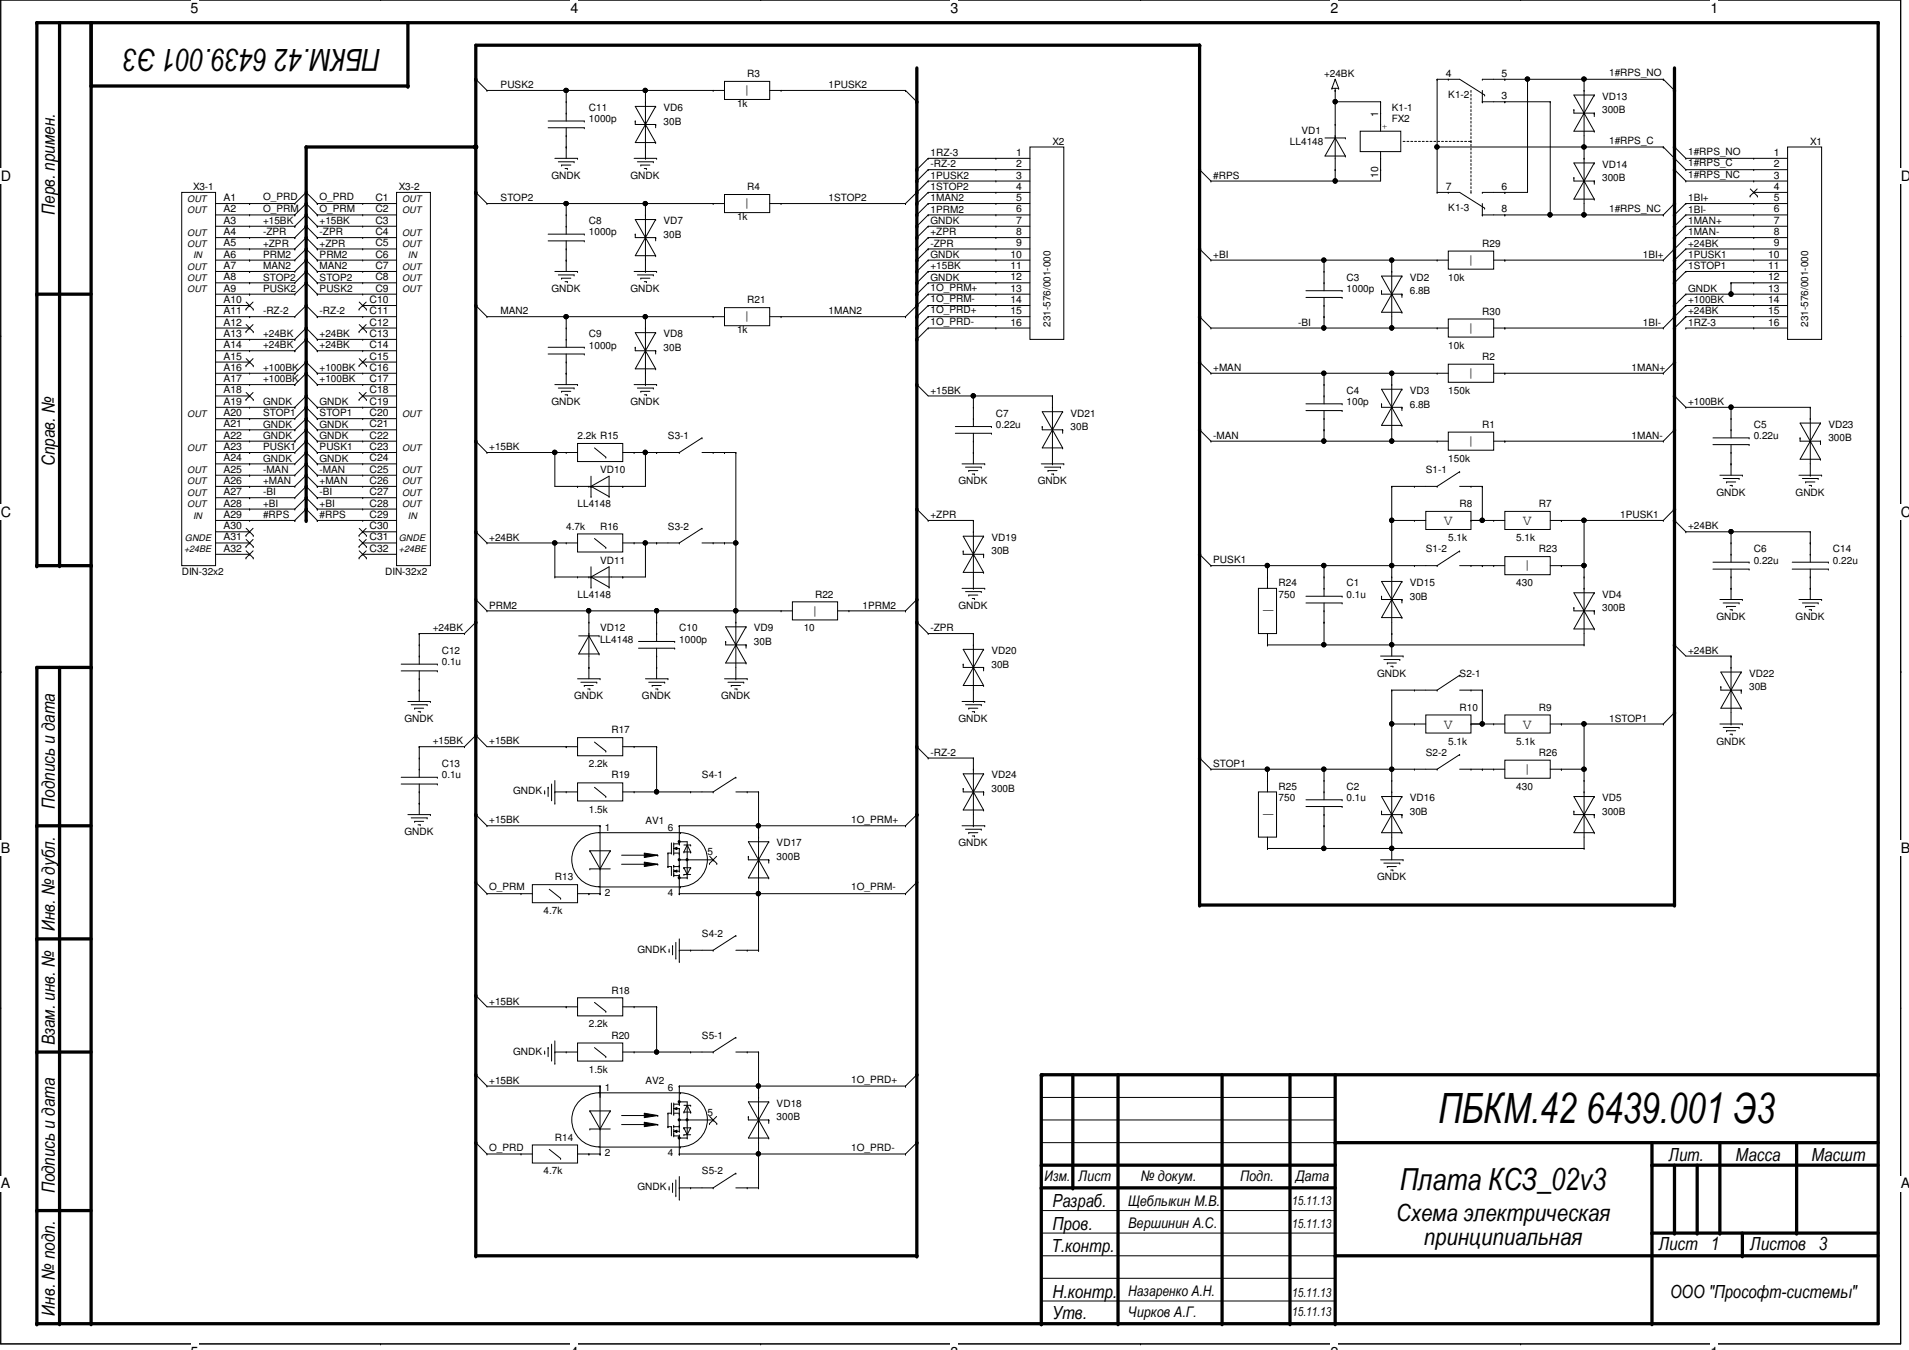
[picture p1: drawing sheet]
<svg xmlns="http://www.w3.org/2000/svg" width="420mm" height="297mm" viewBox="0 0 420 297" stroke-linecap="round" stroke-linejoin="round" font-family="sans-serif">
<defs><g id="words">
<text font-size="9.2" x="316.5" y="247.2">ПБКМ.42 6439.001 Э3</text>
<g font-size="6.7">
<text x="83.9" y="10.8" transform="rotate(180 83.9 10.8)">ПБКМ.42 6439.001 Э3</text>
<text x="308.1" y="261.9">Плата КСЗ_02v3</text>
</g>
<g font-size="5.2">
<text x="307.3" y="268.7">Схема электрическая</text>
<text x="313.4" y="274">принципиальная</text>
</g>
<g font-size="4">
<text x="12.1" y="47.3" transform="rotate(-90 12.1 47.3)">Перв. примен.</text>
<text x="12.1" y="102.6" transform="rotate(-90 12.1 102.6)">Справ. №</text>
<text x="12.1" y="178" transform="rotate(-90 12.1 178)">Подпись и дата</text>
<text x="12.1" y="204.9" transform="rotate(-90 12.1 204.9)">Инв. № дубл.</text>
<text x="12.1" y="230" transform="rotate(-90 12.1 230)">Взам. инв. №</text>
<text x="367.3" y="255.4">Лит.</text>
<text x="382" y="255.4">Масса</text>
<text x="398.7" y="255.4">Масшт</text>
<text x="12.1" y="262.6" transform="rotate(-90 12.1 262.6)">Подпись и дата</text>
<text x="231.6" y="265.6">Разраб.</text>
<text x="231.4" y="275.5">Т.контр.</text>
<text x="231.6" y="270.6">Пров.</text>
<text x="365.1" y="275">Лист</text>
<text x="376.5" y="275">1</text>
<text x="385.2" y="275">Листов</text>
<text x="400.3" y="275">3</text>
<text x="231.6" y="285.5">Н.контр.</text>
<text x="367.6" y="285.5">ООО &quot;Прософт-системы&quot;</text>
<text x="12.1" y="289.5" transform="rotate(-90 12.1 289.5)">Инв. № подп.</text>
<text x="231.6" y="290.2">Утв.</text>
</g>
<g font-size="3.2">
<text x="163.4" y="20.7">|</text>
<text x="163.4" y="45.6">|</text>
<text x="322.7" y="58">|</text>
<text x="163.4" y="70.5">|</text>
<text x="322.7" y="73">|</text>
<text x="322.7" y="82.9">|</text>
<text x="322.7" y="97.9">|</text>
<text x="317.8" y="115.6">V</text>
<text x="335.2" y="115.6">V</text>
<text x="335.2" y="125.3">|</text>
<text x="178.4" y="135.2">|</text>
<text x="279.9" y="135.4" transform="rotate(-90 279.9 135.4)">|</text>
<text x="317.8" y="160.4">V</text>
<text x="335.2" y="160.4">V</text>
<text x="335.2" y="170.1">|</text>
<text x="279.9" y="180.2" transform="rotate(-90 279.9 180.2)">|</text>
<text x="229.9" y="259.9">Изм.</text>
<text x="237.4" y="259.9">Лист</text>
<text x="251.1" y="259.9">№ докум.</text>
<text x="272.9" y="259.9">Подп.</text>
<text x="285.2" y="259.9">Дата</text>
<text x="248.3" y="265.4">Щеблыкин М.В.</text>
<text x="248.3" y="270.1">Вершинин А.С.</text>
<text x="248.3" y="285.1">Назаренко А.Н.</text>
<text x="248.3" y="289.8">Чирков А.Г.</text>
</g>
<g font-size="3.1">
<text x="41.9" y="2.8">5</text>
<text x="125.5" y="2.8">4</text>
<text x="209.2" y="2.8">3</text>
<text x="292.8" y="2.8">2</text>
<text x="376.5" y="2.8">1</text>
<text x=".2" y="39.8">D</text>
<text x="418.3" y="39.8">D</text>
<text x=".2" y="113.7">C</text>
<text x="418.3" y="113.7">C</text>
<text x=".2" y="187.6">B</text>
<text x="418.3" y="187.6">B</text>
<text x=".2" y="261.5">A</text>
<text x="418.3" y="261.5">A</text>
</g>
<g font-size="2.7">
<text x="284.4" y="265.1">15.11.13</text>
<text x="284.4" y="270.1">15.11.13</text>
<text x="284.4" y="285.3">15.11.13</text>
<text x="284.4" y="289.6">15.11.13</text>
</g>
<g font-size="2.2">
<text x="164.5" y="17">R3</text>
<text x="291.4" y="17">+24BK</text>
<text x="318.3" y="16.9">4</text>
<text x="330.5" y="16.9">5</text>
<text x="354.1" y="16.7">1#RPS_NO</text>
<text x="110.2" y="19.4">PUSK2</text>
<text x="162.2" y="23.5">1k</text>
<text x="182.4" y="19.4">1PUSK2</text>
<text x="318.8" y="21.5">K1-2</text>
<text x="330.5" y="21.8">3</text>
<text x="352.6" y="21.9">VD13</text>
<text x="129.6" y="24.4">C11</text>
<text x="129.6" y="26.9">1000p</text>
<text x="146" y="24.4">VD6</text>
<text x="146" y="27.4">30B</text>
<text x="286.4" y="29.4">VD1</text>
<text x="303.3" y="25.7" transform="rotate(-90 303.3 25.7)">1</text>
<text x="304.2" y="27.4" transform="rotate(90 304.2 27.4)">+</text>
<text x="306.3" y="24.4">K1-1</text>
<text x="306.3" y="26.9">FX2</text>
<text x="352.6" y="24.9">300B</text>
<text x="204.8" y="34.3">1RZ-3</text>
<text x="223.7" y="34.3">1</text>
<text x="231.6" y="31.9">X2</text>
<text x="283.9" y="31.9">LL4148</text>
<text x="354.1" y="31.6">1#RPS_C</text>
<text x="371.5" y="34.1">1#RPS_NO</text>
<text x="390.4" y="34.3">1</text>
<text x="398.4" y="31.9">X1</text>
<text x="42.5" y="41.9">X3-1</text>
<text x="87.8" y="41.9">X3-2</text>
<text x="121.4" y="39.4">GNDK</text>
<text x="138.8" y="39.4">GNDK</text>
<text x="164.5" y="41.9">R4</text>
<text x="204.8" y="36.8">-RZ-2</text>
<text x="204.8" y="39.3">1PUSK2</text>
<text x="204.8" y="41.8">1STOP2</text>
<text x="223.7" y="36.8">2</text>
<text x="223.7" y="39.3">3</text>
<text x="223.7" y="41.8">4</text>
<text x="267" y="39.3">#RPS</text>
<text x="303.3" y="39.1" transform="rotate(-90 303.3 39.1)">10</text>
<text x="318.3" y="41.8">7</text>
<text x="330.5" y="41.8">6</text>
<text x="352.6" y="36.9">VD14</text>
<text x="352.6" y="39.9">300B</text>
<text x="371.5" y="36.6">1#RPS_C</text>
<text x="371.5" y="39.1">1#RPS_NC</text>
<text x="390.4" y="36.8">2</text>
<text x="390.4" y="39.3">3</text>
<text x="390.4" y="41.8">4</text>
<text x="49.2" y="44.2">A1</text>
<text x="49.2" y="46.7">A2</text>
<text x="57.9" y="44.1">O_PRD</text>
<text x="57.9" y="46.6">O_PRM</text>
<text x="70.3" y="44.1">O_PRD</text>
<text x="70.3" y="46.6">O_PRM</text>
<text x="82.6" y="44.2">C1</text>
<text x="82.6" y="46.7">C2</text>
<text x="110.2" y="44.3">STOP2</text>
<text x="182.4" y="44.3">1STOP2</text>
<text x="204.8" y="44.3">1MAN2</text>
<text x="204.8" y="46.8">1PRM2</text>
<text x="223.7" y="44.2">5</text>
<text x="223.7" y="46.7">6</text>
<text x="318.8" y="46.4">K1-3</text>
<text x="330.5" y="46.7">8</text>
<text x="354.1" y="46.6">1#RPS_NC</text>
<text x="371.5" y="44.3">1BI+</text>
<text x="371.5" y="46.8">1BI-</text>
<text x="390.4" y="44.2">5</text>
<text x="390.4" y="46.7">6</text>
<text x="49.2" y="49.2">A3</text>
<text x="49.2" y="51.7">A4</text>
<text x="57.9" y="51.8">-ZPR</text>
<text x="57.9" y="49.3">+15BK</text>
<text x="70.3" y="51.8">-ZPR</text>
<text x="70.3" y="49.3">+15BK</text>
<text x="82.6" y="49.2">C3</text>
<text x="82.6" y="51.7">C4</text>
<text x="129.6" y="49.3">C8</text>
<text x="129.6" y="51.8">1000p</text>
<text x="146" y="49.3">VD7</text>
<text x="146" y="52.3">30B</text>
<text x="162.2" y="48.3">1k</text>
<text x="204.8" y="49.3">GNDK</text>
<text x="204.8" y="51.8">+ZPR</text>
<text x="223.7" y="49.2">7</text>
<text x="223.7" y="51.7">8</text>
<text x="371.5" y="49.3">1MAN+</text>
<text x="371.5" y="51.8">1MAN-</text>
<text x="390.4" y="49.2">7</text>
<text x="390.4" y="51.7">8</text>
<text x="49.2" y="54.2">A5</text>
<text x="49.2" y="56.7">A6</text>
<text x="49.2" y="59.2">A7</text>
<text x="57.9" y="59.2">MAN2</text>
<text x="57.9" y="56.7">PRM2</text>
<text x="57.9" y="54.3">+ZPR</text>
<text x="70.3" y="59.2">MAN2</text>
<text x="70.3" y="56.7">PRM2</text>
<text x="70.3" y="54.3">+ZPR</text>
<text x="82.6" y="54.2">C5</text>
<text x="82.6" y="56.7">C6</text>
<text x="82.6" y="59.2">C7</text>
<text x="204.8" y="56.7">GNDK</text>
<text x="204.8" y="54.3">-ZPR</text>
<text x="204.8" y="59.2">+15BK</text>
<text x="222.4" y="56.7">10</text>
<text x="222.4" y="59.2">11</text>
<text x="223.7" y="54.2">9</text>
<text x="267" y="56.7">+BI</text>
<text x="326.3" y="54.3">R29</text>
<text x="361.6" y="56.7">1BI+</text>
<text x="371.5" y="54.3">+24BK</text>
<text x="371.5" y="56.7">1PUSK1</text>
<text x="371.5" y="59.2">1STOP1</text>
<text x="389.2" y="56.7">10</text>
<text x="389.2" y="59.2">11</text>
<text x="390.4" y="54.2">9</text>
<text x="49.2" y="61.7">A8</text>
<text x="49.2" y="64.2">A9</text>
<text x="57.9" y="64.2">PUSK2</text>
<text x="57.9" y="61.7">STOP2</text>
<text x="70.3" y="64.2">PUSK2</text>
<text x="70.3" y="61.7">STOP2</text>
<text x="82.6" y="61.7">C8</text>
<text x="82.6" y="64.2">C9</text>
<text x="121.4" y="64.3">GNDK</text>
<text x="138.8" y="64.3">GNDK</text>
<text x="204.8" y="61.7">GNDK</text>
<text x="204.8" y="64">1O_PRM+</text>
<text x="222.4" y="61.7">12</text>
<text x="222.4" y="64.2">13</text>
<text x="296.4" y="61.8">C3</text>
<text x="296.4" y="64.3">1000p</text>
<text x="310.3" y="61.8">VD2</text>
<text x="310.3" y="64.8">6.8B</text>
<text x="318.8" y="61.8">10k</text>
<text x="371.5" y="64.2">GNDK</text>
<text x="389.2" y="61.7">12</text>
<text x="389.2" y="64.2">13</text>
<text x="49.2" y="66.7">A10</text>
<text x="49.2" y="69.1">A11</text>
<text x="49.2" y="71.6">A12</text>
<text x="57.9" y="69.2">-RZ-2</text>
<text x="70.3" y="69.2">-RZ-2</text>
<text x="81.4" y="66.7">C10</text>
<text x="81.4" y="69.1">C11</text>
<text x="81.4" y="71.6">C12</text>
<text x="110.2" y="69.2">MAN2</text>
<text x="164.5" y="66.8">R21</text>
<text x="182.4" y="69.2">1MAN2</text>
<text x="204.8" y="66.5">1O_PRM-</text>
<text x="204.8" y="69">1O_PRD+</text>
<text x="204.8" y="71.5">1O_PRD-</text>
<text x="222.4" y="66.7">14</text>
<text x="222.4" y="69.1">15</text>
<text x="222.4" y="71.6">16</text>
<text x="231.2" y="71.9" transform="rotate(-90 231.2 71.9)">231-576/001-000</text>
<text x="285.7" y="71.7">-BI</text>
<text x="326.3" y="69.3">R30</text>
<text x="361.6" y="71.7">1BI-</text>
<text x="371.5" y="66.7">+100BK</text>
<text x="371.5" y="69.2">+24BK</text>
<text x="371.5" y="71.7">1RZ-3</text>
<text x="389.2" y="66.7">14</text>
<text x="389.2" y="69.1">15</text>
<text x="389.2" y="71.6">16</text>
<text x="398" y="71.9" transform="rotate(-90 398 71.9)">231-576/001-000</text>
<text x="49.2" y="74.1">A13</text>
<text x="49.2" y="76.6">A14</text>
<text x="57.9" y="76.7">+24BK</text>
<text x="57.9" y="74.2">+24BK</text>
<text x="70.3" y="76.7">+24BK</text>
<text x="70.3" y="74.2">+24BK</text>
<text x="81.4" y="74.1">C13</text>
<text x="81.4" y="76.6">C14</text>
<text x="129.6" y="74.2">C9</text>
<text x="129.6" y="76.7">1000p</text>
<text x="146" y="74.2">VD8</text>
<text x="146" y="77.2">30B</text>
<text x="162.2" y="73.2">1k</text>
<text x="318.8" y="76.7">10k</text>
<text x="49.2" y="79.1">A15</text>
<text x="49.2" y="81.6">A16</text>
<text x="57.9" y="81.6">+100BK</text>
<text x="70.3" y="81.6">+100BK</text>
<text x="81.4" y="79.1">C15</text>
<text x="81.4" y="81.6">C16</text>
<text x="267" y="81.6">+MAN</text>
<text x="326.3" y="79.2">R2</text>
<text x="359.1" y="81.6">1MAN+</text>
<text x="49.2" y="84.1">A17</text>
<text x="49.2" y="86.6">A18</text>
<text x="49.2" y="89.1">A19</text>
<text x="57.9" y="89.1">GNDK</text>
<text x="57.9" y="84.1">+100BK</text>
<text x="70.3" y="89.1">GNDK</text>
<text x="70.3" y="84.1">+100BK</text>
<text x="81.4" y="84.1">C17</text>
<text x="81.4" y="86.6">C18</text>
<text x="81.4" y="89.1">C19</text>
<text x="121.4" y="89.2">GNDK</text>
<text x="138.8" y="89.2">GNDK</text>
<text x="204.8" y="86.6">+15BK</text>
<text x="296.4" y="86.7">C4</text>
<text x="296.4" y="89.2">100p</text>
<text x="310.3" y="86.7">VD3</text>
<text x="310.3" y="89.7">6.8B</text>
<text x="318.8" y="86.7">150k</text>
<text x="371.5" y="89.1">+100BK</text>
<text x="49.2" y="91.6">A20</text>
<text x="49.2" y="94">A21</text>
<text x="57.9" y="94.1">GNDK</text>
<text x="57.9" y="91.6">STOP1</text>
<text x="70.3" y="94.1">GNDK</text>
<text x="70.3" y="91.6">STOP1</text>
<text x="81.4" y="91.6">C20</text>
<text x="81.4" y="94">C21</text>
<text x="219.2" y="91.7">C7</text>
<text x="219.2" y="94.1">0.22u</text>
<text x="235.6" y="91.7">VD21</text>
<text x="235.6" y="94.6">30B</text>
<text x="326.3" y="94.1">R1</text>
<text x="386" y="94.1">C5</text>
<text x="402.4" y="94.1">VD23</text>
<text x="49.2" y="96.5">A22</text>
<text x="49.2" y="99">A23</text>
<text x="49.2" y="101.5">A24</text>
<text x="57.9" y="101.6">GNDK</text>
<text x="57.9" y="99.1">PUSK1</text>
<text x="57.9" y="96.6">GNDK</text>
<text x="70.3" y="101.6">GNDK</text>
<text x="70.3" y="99.1">PUSK1</text>
<text x="70.3" y="96.6">GNDK</text>
<text x="81.4" y="96.5">C22</text>
<text x="81.4" y="99">C23</text>
<text x="81.4" y="101.5">C24</text>
<text x="107.7" y="99.1">+15BK</text>
<text x="127.1" y="96.6">2.2k R15</text>
<text x="147" y="96.6">S3-1</text>
<text x="267" y="96.6">-MAN</text>
<text x="318.8" y="101.6">150k</text>
<text x="359.1" y="96.6">1MAN-</text>
<text x="386" y="96.6">0.22u</text>
<text x="402.4" y="97.1">300B</text>
<text x="49.2" y="104">A25</text>
<text x="49.2" y="106.5">A26</text>
<text x="57.9" y="106.5">+MAN</text>
<text x="57.9" y="104.1">-MAN</text>
<text x="70.3" y="106.5">+MAN</text>
<text x="70.3" y="104.1">-MAN</text>
<text x="81.4" y="104">C25</text>
<text x="81.4" y="106.5">C26</text>
<text x="132.1" y="104.1">VD10</text>
<text x="211" y="106.6">GNDK</text>
<text x="228.4" y="106.6">GNDK</text>
<text x="313.8" y="104.1">S1-1</text>
<text x="49.2" y="109">A27</text>
<text x="49.2" y="111.5">A28</text>
<text x="49.2" y="114">A29</text>
<text x="57.9" y="111.5">+BI</text>
<text x="57.9" y="109">-BI</text>
<text x="70.3" y="111.5">+BI</text>
<text x="70.3" y="109">-BI</text>
<text x="81.4" y="109">C27</text>
<text x="81.4" y="111.5">C28</text>
<text x="81.4" y="114">C29</text>
<text x="127.1" y="111.5">LL4148</text>
<text x="321.3" y="111.5">R8</text>
<text x="338.7" y="111.5">R7</text>
<text x="377.8" y="109.1">GNDK</text>
<text x="395.2" y="109.1">GNDK</text>
<text x="49.2" y="116.5">A30</text>
<text x="49.2" y="118.9">A31</text>
<text x="57.9" y="114">#RPS</text>
<text x="70.3" y="114">#RPS</text>
<text x="81.4" y="116.5">C30</text>
<text x="81.4" y="118.9">C31</text>
<text x="107.7" y="119">+24BK</text>
<text x="124.6" y="116.5">4.7k</text>
<text x="132.1" y="116.5">R16</text>
<text x="147" y="116.5">S3-2</text>
<text x="204.8" y="114">+ZPR</text>
<text x="218.2" y="119">VD19</text>
<text x="318.8" y="119">5.1k</text>
<text x="333.7" y="119">5.1k</text>
<text x="356.6" y="114">1PUSK1</text>
<text x="371.5" y="116.5">+24BK</text>
<text x="49.2" y="121.4">A32</text>
<text x="81.4" y="121.4">C32</text>
<text x="132.1" y="124">VD11</text>
<text x="218.2" y="122">30B</text>
<text x="267" y="124">PUSK1</text>
<text x="313.8" y="121.5">S1-2</text>
<text x="338.7" y="121.5">R23</text>
<text x="386" y="121.5">C6</text>
<text x="386" y="124">0.22u</text>
<text x="403.4" y="121.5">C14</text>
<text x="403.4" y="124">0.22u</text>
<text x="40" y="126.5">DIN-32x2</text>
<text x="84.8" y="126.5">DIN-32x2</text>
<text x="127.1" y="131.5">LL4148</text>
<text x="179.4" y="131.5">R22</text>
<text x="281.4" y="129">R24</text>
<text x="281.4" y="131.5">750</text>
<text x="296.4" y="129">C1</text>
<text x="296.4" y="131.5">0.1u</text>
<text x="310.3" y="129">VD15</text>
<text x="310.3" y="132">30B</text>
<text x="333.7" y="129">430</text>
<text x="352.6" y="131.5">VD4</text>
<text x="107.7" y="133.9">PRM2</text>
<text x="189.9" y="133.9">1PRM2</text>
<text x="211" y="133.9">GNDK</text>
<text x="352.6" y="134.5">300B</text>
<text x="377.8" y="136.4">GNDK</text>
<text x="395.2" y="136.4">GNDK</text>
<text x="95.2" y="138.9">+24BK</text>
<text x="97.2" y="143.9">C12</text>
<text x="132.1" y="138.9">VD12</text>
<text x="132.1" y="141.4">LL4148</text>
<text x="149.5" y="138.9">C10</text>
<text x="149.5" y="141.4">1000p</text>
<text x="165.9" y="138.9">VD9</text>
<text x="165.9" y="141.9">30B</text>
<text x="176.9" y="138.9">10</text>
<text x="204.8" y="138.9">-ZPR</text>
<text x="218.2" y="143.9">VD20</text>
<text x="371.5" y="143.8">+24BK</text>
<text x="97.2" y="146.4">0.1u</text>
<text x="218.2" y="146.9">30B</text>
<text x="303.1" y="148.9">GNDK</text>
<text x="321.3" y="148.9">S2-1</text>
<text x="385" y="148.9">VD22</text>
<text x="126.4" y="153.9">GNDK</text>
<text x="141.3" y="153.9">GNDK</text>
<text x="158.7" y="153.9">GNDK</text>
<text x="385" y="151.9">30B</text>
<text x="89" y="158.8">GNDK</text>
<text x="134.6" y="161.3">R17</text>
<text x="211" y="158.8">GNDK</text>
<text x="321.3" y="156.4">R10</text>
<text x="338.7" y="156.4">R9</text>
<text x="354.1" y="158.8">1STOP1</text>
<text x="95.2" y="163.8">+15BK</text>
<text x="107.7" y="163.8">+15BK</text>
<text x="204.8" y="166.3">-RZ-2</text>
<text x="313.8" y="166.3">S2-2</text>
<text x="318.8" y="163.8">5.1k</text>
<text x="333.7" y="163.8">5.1k</text>
<text x="338.7" y="166.3">R26</text>
<text x="377.8" y="163.8">GNDK</text>
<text x="97.2" y="168.8">C13</text>
<text x="97.2" y="171.3">0.1u</text>
<text x="129.6" y="168.8">2.2k</text>
<text x="134.6" y="171.3">R19</text>
<text x="154.5" y="171.3">S4-1</text>
<text x="218.2" y="171.3">VD24</text>
<text x="267" y="168.7">STOP1</text>
<text x="281.4" y="173.8">R25</text>
<text x="296.4" y="173.8">C2</text>
<text x="333.7" y="173.8">430</text>
<text x="112.9" y="174.8">GNDK</text>
<text x="129.6" y="178.8">1.5k</text>
<text x="218.2" y="174.3">300B</text>
<text x="281.4" y="176.3">750</text>
<text x="296.4" y="176.3">0.1u</text>
<text x="310.3" y="176.3">VD16</text>
<text x="310.3" y="179.3">30B</text>
<text x="352.6" y="176.3">VD5</text>
<text x="352.6" y="179.3">300B</text>
<text x="89" y="183.7">GNDK</text>
<text x="107.7" y="181.2">+15BK</text>
<text x="133.1" y="182.8">1</text>
<text x="142.1" y="181.3">AV1</text>
<text x="147" y="182.8">6</text>
<text x="187.4" y="181">1O_PRM+</text>
<text x="155.7" y="188.2">5</text>
<text x="170.9" y="186.2">VD17</text>
<text x="170.9" y="189.2">300B</text>
<text x="211" y="186.2">GNDK</text>
<text x="107.7" y="195.9">O_PRM</text>
<text x="122.1" y="193.7">R13</text>
<text x="133.1" y="197.2">2</text>
<text x="147" y="197.2">4</text>
<text x="187.4" y="195.9">1O_PRM-</text>
<text x="303.1" y="193.7">GNDK</text>
<text x="119.6" y="201.2">4.7k</text>
<text x="140.3" y="209.6">GNDK</text>
<text x="154.5" y="206.2">S4-2</text>
<text x="107.7" y="221">+15BK</text>
<text x="134.6" y="218.6">R18</text>
<text x="129.6" y="226.1">2.2k</text>
<text x="112.9" y="232">GNDK</text>
<text x="134.6" y="228.6">R20</text>
<text x="154.5" y="228.6">S5-1</text>
<text x="107.7" y="238.5">+15BK</text>
<text x="129.6" y="236">1.5k</text>
<text x="133.1" y="240">1</text>
<text x="142.1" y="238.5">AV2</text>
<text x="147" y="240">6</text>
<text x="187.4" y="238.3">1O_PRD+</text>
<text x="155.7" y="245.5">5</text>
<text x="170.9" y="243.5">VD18</text>
<text x="122.1" y="251">R14</text>
<text x="170.9" y="246.5">300B</text>
<text x="107.7" y="253.2">O_PRD</text>
<text x="133.1" y="254.4">2</text>
<text x="147" y="254.4">4</text>
<text x="187.4" y="253.2">1O_PRD-</text>
<text x="119.6" y="258.4">4.7k</text>
<text x="140.3" y="261.9">GNDK</text>
<text x="154.5" y="258.4">S5-2</text>
</g>
<g font-size="2">
<text x="41.2" y="44.4">OUT</text>
<text x="41.2" y="46.9">OUT</text>
<text x="88.5" y="46.9">OUT</text>
<text x="88.5" y="44.4">OUT</text>
<text x="41.2" y="51.9">OUT</text>
<text x="88.5" y="51.9">OUT</text>
<text x="41.2" y="59.3">OUT</text>
<text x="41.2" y="54.4">OUT</text>
<text x="42.5" y="56.8">IN</text>
<text x="88.5" y="59.3">OUT</text>
<text x="88.5" y="54.4">OUT</text>
<text x="89.8" y="56.8">IN</text>
<text x="41.2" y="64.3">OUT</text>
<text x="41.2" y="61.8">OUT</text>
<text x="88.5" y="64.3">OUT</text>
<text x="88.5" y="61.8">OUT</text>
<text x="41.2" y="91.7">OUT</text>
<text x="88.5" y="91.7">OUT</text>
<text x="41.2" y="99.1">OUT</text>
<text x="88.5" y="99.1">OUT</text>
<text x="41.2" y="106.6">OUT</text>
<text x="41.2" y="104.1">OUT</text>
<text x="88.5" y="106.6">OUT</text>
<text x="88.5" y="104.1">OUT</text>
<text x="41.2" y="111.6">OUT</text>
<text x="41.2" y="109.1">OUT</text>
<text x="88.5" y="111.6">OUT</text>
<text x="88.5" y="109.1">OUT</text>
<text x="40.7" y="119">GNDE</text>
<text x="42.5" y="114.1">IN</text>
<text x="87.8" y="119">GNDE</text>
<text x="89.8" y="114.1">IN</text>
<text x="40.5" y="121.5">+24BE</text>
<text x="87.8" y="121.5">+24BE</text>
</g>
</g></defs>
<path d="M.2 0h418.1v295.7h-418.1z" fill="none" stroke="#000" stroke-width=".22"/>
<g fill="#fff">
<path d="M41.9 0h1.8v3.5h-1.8z"/>
<path d="M41.9 295.7h1.8v1.4h-1.8z"/>
</g>
<path d="M83.8 0h.1M83.8 295.7h.1" fill="none" stroke="#000" stroke-width=".22"/>
<g fill="#fff">
<path d="M125.5 0h1.8v3.5h-1.8z"/>
<path d="M125.5 295.7h1.8v1.4h-1.8z"/>
</g>
<path d="M167.4 0h.1M167.4 295.7h.1" fill="none" stroke="#000" stroke-width=".22"/>
<g fill="#fff">
<path d="M209.2 0h1.7v3.5h-1.7z"/>
<path d="M209.2 295.7h1.7v1.4h-1.7z"/>
</g>
<path d="M251 0h.1M251 295.7h.1" fill="none" stroke="#000" stroke-width=".22"/>
<g fill="#fff">
<path d="M292.8 0h1.7v3.5h-1.7z"/>
<path d="M292.8 295.7h1.7v1.4h-1.7z"/>
</g>
<path d="M334.7 0h.1M334.7 295.7h.1" fill="none" stroke="#000" stroke-width=".22"/>
<g fill="#fff">
<path d="M376.5 0h1.7v3.5h-1.7z"/>
<path d="M376.5 295.7h1.7v1.4h-1.7z"/>
<path d="M.2 37h2.2v3.4h-2.2z"/>
<path d="M418.3 37h1.9v3.4h-1.9z"/>
<path d="M.2 110.9h2.2v3.4h-2.2z"/>
<path d="M418.3 110.9h1.9v3.4h-1.9z"/>
</g>
<path d="M.2 73.9h.1M418.3 73.9h.1" fill="none" stroke="#000" stroke-width=".22"/>
<g fill="#fff">
<path d="M.2 184.8h2v3.5h-2z"/>
<path d="M418.3 184.8h1.9v3.5h-1.9z"/>
</g>
<path d="M.2 147.8h.1M418.3 147.8h.1" fill="none" stroke="#000" stroke-width=".22"/>
<g fill="#fff">
<path d="M.2 258.7h2v3.5h-2z"/>
<path d="M418.3 258.7h1.9v3.5h-1.9z"/>
</g>
<g fill="none" stroke="#000" stroke-width=".22">
<path d="M104.7 17.4h.1M104.7 17.4l2.5 2.5M107.2 19.9h.1M107.2 19.9h52.3M124.6 19.9h.1M124.6 19.9v6.7M142.1 19.9h.1M142.1 19.9v14.9M157 19.9h.1M159.5 17.9h9.9v4h-9.9zM169.4 19.9h29.9M171.9 19.9h.1"/>
<path d="M199.3 19.9h.1M199.3 19.9l2.5 2.5M293.1 19.4h.1M293.1 19.4h1.5M293.9 19.9h.1M293.9 17.4h.1M293.9 19.4v20.4M293.9 17.4l-.8 2M293.9 17.4l.7 2M294.6 19.4h.1M316.3 17.4h.1M316.3 17.4h5l5.5 3.5"/>
<path d="M316.3 17.4v24.9M318.8 17.4h.1M326.3 17.4h.1M326.3 17.4h39.8M326.3 19.9v2.5M331.2 17.4h.1M336.2 17.4h.1M336.2 17.4v24.9h-9.9M348.6 17.4h.1M348.6 19.9h.1M348.6 17.4v29.9M366.1 17.4h.1"/>
<path d="M366.1 17.4l2.4 2.5M120.6 28.1h8M120.6 26.6h8M122.1 34.8h5M122.9 35.6h3.5M123.6 36.3h.1M123.6 36.3h2M124.4 37.1h.5M124.6 32.3h.1M124.6 29.9h.1M124.6 24.9h.1M124.6 22.4h.1"/>
<path d="M124.6 28.1v6.7M124.9 37.1h.1M126.4 35.6h.1M127.1 34.8h.1M128.6 28.1h.1M128.6 26.6h.1M139.6 34.8h4.9M139.8 26.6h.1M139.8 26.6v.8h4.5M140.3 35.6h3.5M141 36.3h.1M141 36.3h2"/>
<path d="M141.8 37.1h.5M142.1 27.4h.1M142.1 22.4h.1M142.1 34.8h.1M142.3 37.1h.1M143.8 35.6h.1M144.3 31.4h.1M144.3 27.4h.1M144.3 23.4h.1M144.3 23.4h-4.5l4.5 8M144.3 23.4l-4.5 8h4.5M144.3 27.4v.7"/>
<path d="M144.5 34.8h.1M201.8 37.3h.1M201.8 39.8h.1M204.3 34.8h.1M204.3 37.3h.1M204.3 39.8h.1M204.3 34.8h22.4M204.3 37.3h22.4M204.3 39.8h22.4M204.3 34.8l-2.5 2.5M204.3 37.3l-2.5 2.5M204.3 39.8l-2.5 2.5"/>
<path d="M219.2 34.8h.1M219.2 37.3h.1M219.2 39.8h.1M226.7 32.3h7.4v42.4h-7.4zM264 37.3h.1M264 37.3l2.5 2.5M266.5 39.8h.1M291.6 30.4h4.5M293.9 22.4h.1M293.9 37.3h.1M293.9 39.8h.1M293.9 30.4h.1"/>
<path d="M293.9 29.9h.1M293.9 27.4h.1M293.9 22.4h10M293.9 30.4l-2.3 3.9h4.5M293.9 30.4l2.2 3.9M296.1 34.3h.1M296.1 30.4h.1M299.4 28.9h8.9v4.5h-8.9zM303.9 22.4h.1M303.9 37.3h.1M303.9 34.8h.1M303.9 27.4h.1"/>
<path d="M303.9 24.9h.1M303.9 33.4v6.4h-37.4M303.9 22.4v6.5M316.3 32.3h.1M316.3 32.3h49.8M326.3 22.4h.1M326.3 22.4h14.9M326.8 20.9h.1M331.2 22.4h.1M341.2 22.4h.1M341.2 22.4v24.9M346.4 24.1h.1"/>
<path d="M346.4 39.1h.1M346.4 39.1v.7h4.5M346.4 24.1v.8h4.5M348.6 32.3h.1M348.6 24.9h.1M348.6 39.8h.1M348.6 34.8h.1M348.6 39.8l-2.2 4h4.5M350.9 28.9h.1M350.9 24.9h.1M350.9 20.9h.1M350.9 39.8h.1"/>
<path d="M350.9 35.9h.1M350.9 20.9h-4.5l4.5 8M350.9 20.9l-4.5 8h4.5M350.9 24.9v.8M350.9 39.8v.8M350.9 35.9h-4.5l4.5 7.9M350.9 35.9l-2.3 3.9M366.1 32.3h.1M366.1 32.3l2.4 2.5M368.5 32.3h.1M368.5 34.8h.1M368.5 37.3h.1"/>
<path d="M368.5 32.3l2.5 2.5M368.5 34.8l2.5 2.5M368.5 37.3l2.5 2.5M371 34.8h.1M371 37.3h.1M371 39.8h.1M371 34.8h22.4M371 37.3h22.4M371 39.8h22.4M386 34.8h.1M386 37.3h.1M386 39.8h.1"/>
<path d="M393.4 32.3h7.5v42.4h-7.5zM40 42.3h7.4v82.2h-7.4zM47.4 44.8h17.5M47.4 59.7h17.5M47.4 57.2h17.5M47.4 54.8h17.5M47.4 52.3h17.5M47.4 49.8h17.5M47.4 47.3h17.5M54.9 44.8h.1M54.9 59.7h.1M54.9 57.2h.1"/>
<path d="M54.9 47.3h.1M54.9 49.8h.1M54.9 52.3h.1M54.9 54.8h.1M64.9 54.8h.1M64.9 52.3h.1M64.9 49.8h.1M64.9 47.3h.1M64.9 44.8h.1M64.9 59.7h.1M64.9 57.2h.1M64.9 44.8l2.5-2.5 2.4 2.5"/>
<path d="M64.9 59.7l2.5-2.5 2.4 2.5M64.9 57.2l2.5-2.4 2.4 2.4M64.9 54.8l2.5-2.5 2.4 2.5M64.9 52.3l2.5-2.5 2.4 2.5M64.9 49.8l2.5-2.5 2.4 2.5M64.9 47.3l2.5-2.5 2.4 2.5M69.8 44.8h.1M69.8 59.7h.1M69.8 57.2h.1M69.8 54.8h.1M69.8 52.3h.1M69.8 49.8h.1"/>
<path d="M69.8 47.3h.1M69.8 44.8h17.5M69.8 59.7h17.5M69.8 57.2h17.5M69.8 54.8h17.5M69.8 52.3h17.5M69.8 49.8h17.5M69.8 47.3h17.5M79.8 44.8h.1M79.8 47.3h.1M79.8 49.8h.1M79.8 52.3h.1"/>
<path d="M79.8 54.8h.1M79.8 57.2h.1M79.8 59.7h.1M87.3 42.3h7.4v82.2h-7.4zM104.7 42.3h.1M104.7 42.3l2.5 2.5M107.2 44.8h.1M107.2 44.8h52.3M120.6 53h8M120.6 51.5h8M122.1 59.7h5M124.6 44.8h.1"/>
<path d="M124.6 57.2h.1M124.6 54.8h.1M124.6 49.8h.1M124.6 47.3h.1M124.6 44.8v6.7M124.6 53v6.7M127.1 59.7h.1M128.6 53h.1M128.6 51.5h.1M139.6 59.7h4.9M139.8 51.5h.1M139.8 51.5v.8h4.5"/>
<path d="M142.1 44.8h.1M142.1 52.3h.1M142.1 47.3h.1M142.1 59.7h.1M142.1 44.8v14.9M144.3 56.3h.1M144.3 52.3h.1M144.3 48.3h.1M144.3 52.3v.7M144.3 48.3h-4.5l4.5 8M144.3 48.3l-4.5 8h4.5M144.5 59.7h.1"/>
<path d="M157 44.8h.1M159.5 42.8h9.9v4h-9.9zM169.4 44.8h29.9M171.9 44.8h.1M199.3 44.8h.1M201.8 42.3h.1M201.8 44.8h.1M201.8 47.3h.1M201.8 49.8h.1M201.8 52.3h.1M201.8 54.8h.1M201.8 57.2h.1"/>
<path d="M201.8 59.7h.1M201.8 42.3l-2.5 2.5M204.3 42.3h.1M204.3 44.8h.1M204.3 47.3h.1M204.3 49.8h.1M204.3 57.2h.1M204.3 52.3h.1M204.3 54.8h.1M204.3 59.7h.1M204.3 44.8h22.4M204.3 59.7h22.4"/>
<path d="M204.3 57.2h22.4M204.3 54.8h22.4M204.3 52.3h22.4M204.3 49.8h22.4M204.3 47.3h22.4M204.3 42.3h22.4M204.3 42.3l-2.5 2.5M204.3 44.8l-2.5 2.5M204.3 47.3l-2.5 2.5M204.3 49.8l-2.5 2.5M204.3 52.3l-2.5 2.5M204.3 54.8l-2.5 2.4"/>
<path d="M204.3 57.2l-2.5 2.5M204.3 59.7l-2.5 2.5M219.2 42.3h.1M219.2 44.8h.1M219.2 47.3h.1M219.2 49.8h.1M219.2 52.3h.1M219.2 54.8h.1M219.2 57.2h.1M219.2 59.7h.1M264 54.8h.1M264 54.8l2.5 2.4"/>
<path d="M266.5 57.2h.1M266.5 57.2h52.3M291.4 57.2h.1M291.4 59.7h.1M291.4 57.2v6.8M306.3 57.2h.1M306.3 59.7h.1M306.3 57.2v15M316.3 42.3h.1M316.3 57.2h.1M316.3 42.3h5l5.5 3.5M318.8 55.2h9.9v4h-9.9z"/>
<path d="M318.8 42.3h.1M326.3 47.3h.1M326.3 42.3h.1M326.3 47.3h39.8M326.3 44.8v2.5M326.8 45.8h.1M328.7 57.2h37.4M331.2 42.3h.1M331.2 47.3h.1M331.2 57.2h.1M348.6 47.3h.1M350.9 43.8h.1"/>
<path d="M366.1 47.3h.1M366.1 57.2h.1M368.5 47.3h.1M368.5 52.3h.1M368.5 49.8h.1M368.5 54.8h.1M368.5 57.2h.1M368.5 59.7h.1M368.5 44.8l-2.4 2.5M371 44.8h.1M371 47.3h.1M371 49.8h.1"/>
<path d="M371 52.3h.1M371 54.8h.1M371 57.2h.1M371 59.7h.1M371 44.8h22.4M371 59.7h22.4M371 57.2h22.4M371 54.8h22.4M371 52.3h22.4M371 49.8h22.4M371 47.3h22.4M371 44.8l-2.5 2.5"/>
<path d="M371 49.8l-2.5 2.5M371 47.3l-2.5 2.5M371 52.3l-4.9 4.9M371 54.8l-2.5 2.4M371 57.2l-2.5 2.5M371 59.7l-2.5 2.5M385.2 43.1h.1M385.2 41.6l1.6 1.5M386 42.3h.1M386 44.8h.1M386 47.3h.1M386 49.8h.1"/>
<path d="M386 52.3h.1M386 54.8h.1M386 57.2h.1M386 59.7h.1M386 42.3h7.4M386.7 41.6l-1.5 1.5M386.8 43.1h.1M47.4 77.2h17.5M47.4 74.7h17.5M47.4 69.7h17.5M47.4 64.7h17.5M47.4 62.2h17.5"/>
<path d="M47.4 67.2h7.5M47.4 72.2h7.5M47.4 79.7h7.5M54.1 68h.1M54.1 73h.1M54.2 66.5l1.5 1.5M54.2 71.4l1.5 1.6M54.2 78.9l1.5 1.6M54.9 69.7h.1M54.9 64.7h.1M54.9 62.2h.1M54.9 67.2h.1"/>
<path d="M54.9 72.2h.1M54.9 74.7h.1M54.9 77.2h.1M54.9 79.7h.1M55.7 71.4l-1.6 1.6M55.7 66.5l-1.6 1.5M55.7 78.9l-1.6 1.6M55.7 68h.1M55.7 73h.1M64.9 77.2h.1M64.9 74.7h.1M64.9 69.7h.1"/>
<path d="M64.9 64.7h.1M64.9 62.2h.1M64.9 77.2l2.5-2.5 2.4 2.5M64.9 74.7l2.5-2.5 2.4 2.5M64.9 69.7l2.5-2.5 2.4 2.5M64.9 64.7l2.5-2.5 2.4 2.5M64.9 62.2l2.5-2.5 2.4 2.5M69.8 77.2h.1M69.8 74.7h.1M69.8 69.7h.1M69.8 64.7h.1M69.8 62.2h.1"/>
<path d="M69.8 77.2h17.5M69.8 74.7h17.5M69.8 69.7h17.5M69.8 64.7h17.5M69.8 62.2h17.5M79 68h.1M79 73h.1M79.1 66.5l1.5 1.5M79.1 71.4l1.5 1.6M79.1 78.9l1.5 1.6M79.8 62.2h.1M79.8 64.7h.1"/>
<path d="M79.8 67.2h.1M79.8 69.7h.1M79.8 72.2h.1M79.8 74.7h.1M79.8 77.2h.1M79.8 79.7h.1M79.8 67.2h7.5M79.8 72.2h7.5M79.8 79.7h7.5M80.6 66.5l-1.6 1.5M80.6 71.4l-1.6 1.6M80.6 78.9l-1.6 1.6"/>
<path d="M80.6 68h.1M80.6 73h.1M104.7 67.2h.1M104.7 67.2l2.5 2.5M107.2 69.7h.1M107.2 69.7h52.3M120.6 77.9h8M120.6 76.4h8M122.9 60.5h3.5M123.6 61.2h.1M123.6 61.2h2M124.4 62h.5"/>
<path d="M124.6 69.7h.1M124.6 79.7h.1M124.6 74.7h.1M124.6 72.2h.1M124.6 69.7v6.7M124.6 77.9v6.7M124.9 62h.1M126.4 60.5h.1M128.6 77.9h.1M128.6 76.4h.1M139.8 76.4h.1M139.8 76.4v.8h4.5"/>
<path d="M140.3 60.5h3.5M141 61.2h.1M141 61.2h2M141.8 62h.5M142.1 69.7h.1M142.1 77.2h.1M142.1 72.2h.1M142.1 69.7v14.9M142.3 62h.1M143.8 60.5h.1M144.3 77.2h.1M144.3 73.2h.1"/>
<path d="M144.3 77.2v.7M144.3 73.2h-4.5l4.5 8M144.3 73.2l-4.5 8h4.5M157 69.7h.1M159.5 67.7h9.9v4h-9.9zM169.4 69.7h29.9M171.9 69.7h.1M199.3 69.7h.1M201.8 62.2h.1M201.8 64.7h.1M201.8 67.2h.1M201.8 69.7h.1"/>
<path d="M201.8 72.2h.1M201.8 74.7h.1M201.8 67.2l-2.5 2.5M204.3 62.2h.1M204.3 64.7h.1M204.3 67.2h.1M204.3 69.7h.1M204.3 72.2h.1M204.3 69.7h22.4M204.3 64.7h22.4M204.3 62.2h22.4M204.3 67.2h22.4"/>
<path d="M204.3 72.2h22.4M204.3 62.2l-2.5 2.5M204.3 64.7l-2.5 2.5M204.3 67.2l-2.5 2.5M204.3 69.7l-2.5 2.5M204.3 72.2l-2.5 2.5M219.2 62.2h.1M219.2 64.7h.1M219.2 67.2h.1M219.2 69.7h.1M219.2 72.2h.1M264 69.7h.1"/>
<path d="M264 79.7h.1M264 69.7l2.5 2.5M264 79.7l2.5 2.4M266.5 72.2h.1M266.5 72.2h52.3M287.4 65.4h8M287.4 64h8M291.4 72.2h.1M291.4 69.7h.1M291.4 67.2h.1M291.4 62.2h.1M291.4 65.4v6.8"/>
<path d="M295.4 65.4h.1M295.4 64h.1M304.1 64h.1M304.1 64v.7h4.5M306.3 72.2h.1M306.3 64.7h.1M308.6 68.7h.1M308.6 64.7h.1M308.6 60.7h.1M308.6 60.7h-4.5l4.5 8M308.6 60.7l-4.5 8h4.5M308.6 64.7v.7"/>
<path d="M316.3 72.2h.1M318.8 70.2h9.9v4h-9.9zM328.7 72.2h37.4M331.2 72.2h.1M366.1 72.2h.1M368.5 79.7h.1M368.5 62.2h.1M368.5 67.2h.1M368.5 69.7h.1M368.5 72.2h.1M368.5 72.2v9.9M368.5 69.7l-2.4 2.5"/>
<path d="M368.5 79.7l-2.4 2.4M371 64.7h.1M371 67.2h.1M371 69.7h.1M371 72.2h.1M371 69.7h22.4M371 64.7h22.4M371 67.2h22.4M371 72.2h22.4M371 64.7l-2.5 2.5M371 67.2l-2.5 2.5M371 69.7l-2.5 2.5"/>
<path d="M381 62.2h.1M381 64.7h.1M381 62.2h12.4M381 62.2v2.5M386 62.2h.1M386 64.7h.1M386 67.2h.1M386 69.7h.1M386 72.2h.1M47.4 99.6h17.5M47.4 97.1h17.5M47.4 94.6h17.5"/>
<path d="M47.4 92.1h17.5M47.4 89.6h17.5M47.4 84.6h17.5M47.4 82.1h17.5M47.4 87.1h7.5M54.1 80.5h.1M54.1 87.9h.1M54.2 86.4l1.5 1.5M54.9 99.6h.1M54.9 92.1h.1M54.9 82.1h.1M54.9 84.6h.1"/>
<path d="M54.9 87.1h.1M54.9 89.6h.1M54.9 94.6h.1M54.9 97.1h.1M55.7 86.4l-1.6 1.5M55.7 80.5h.1M55.7 87.9h.1M64.9 97.1h.1M64.9 94.6h.1M64.9 89.6h.1M64.9 84.6h.1M64.9 82.1h.1"/>
<path d="M64.9 99.6h.1M64.9 92.1h.1M64.9 99.6l2.5-2.5 2.4 2.5M64.9 97.1l2.5-2.5 2.4 2.5M64.9 94.6l2.5-2.5 2.4 2.5M64.9 92.1l2.5-2.5 2.4 2.5M64.9 89.6l2.5-2.5 2.4 2.5M64.9 84.6l2.5-2.5 2.4 2.5M64.9 82.1l2.5-2.4 2.4 2.4M69.8 99.6h.1M69.8 97.1h.1M69.8 94.6h.1"/>
<path d="M69.8 92.1h.1M69.8 89.6h.1M69.8 84.6h.1M69.8 82.1h.1M69.8 99.6h17.5M69.8 97.1h17.5M69.8 94.6h17.5M69.8 92.1h17.5M69.8 89.6h17.5M69.8 84.6h17.5M69.8 82.1h17.5M79 80.5h.1"/>
<path d="M79 87.9h.1M79.1 86.4l1.5 1.5M79.8 82.1h.1M79.8 84.6h.1M79.8 87.1h.1M79.8 89.6h.1M79.8 92.1h.1M79.8 94.6h.1M79.8 97.1h.1M79.8 99.6h.1M79.8 87.1h7.5M80.6 86.4l-1.6 1.5"/>
<path d="M80.6 80.5h.1M80.6 87.9h.1M104.7 97.1h.1M104.7 97.1l2.5 2.5M107.2 99.6h.1M107.2 99.6h19.9M122.1 99.6h.1M122.1 99.6v7.4h20v-7.4M122.1 84.6h5M122.9 85.4h3.5M123.6 86.1h.1M123.6 86.1h2"/>
<path d="M124.4 86.9h.5M124.6 82.1h.1M124.6 99.6h.1M124.9 86.9h.1M126.4 85.4h.1M127.1 97.6h10v4h-10zM127.1 84.6h.1M130.8 98.6l2.5 2M137.1 99.6h12.4M139.6 99.6h.1M139.6 84.6h4.9M140.3 85.4h3.5"/>
<path d="M141 86.1h.1M141 86.1h2M141.8 86.9h.5M142.1 99.6h.1M142.1 84.6h.1M142.3 86.9h.1M143.8 85.4h.1M144.3 81.2h.1M144.5 99.6h.1M144.5 84.6h.1M149.5 99.6h.1M154.5 96.4h.1"/>
<path d="M154.5 99.6h7.5M154.5 96.4l-5 3.2M157 99.6h.1M159.5 99.6h.1M162 99.6h.1M162 99.6v49.8M201.8 84.6h.1M201.8 84.6l2.5 2.5h27.3M210.3 95.3h7.9M210.3 93.9h7.9M214.2 99.6h.1M214.2 87.1h.1"/>
<path d="M214.2 97.1h.1M214.2 92.1h.1M214.2 89.6h.1M214.2 87.1v6.8M214.2 95.3v6.8M218.2 95.3h.1M218.2 93.9h.1M229.4 93.9h.1M229.4 93.9v.7h4.5M231.6 87.1h.1M231.6 94.6h.1M231.6 89.6h.1"/>
<path d="M231.6 87.1v15M233.9 98.6h.1M233.9 94.6h.1M233.9 90.6h.1M233.9 90.6h-4.5l4.5 8M233.9 90.6l-4.5 8h4.5M233.9 94.6v.7M264 94.6h.1M264 94.6l2.5 2.5M266.5 97.1h.1M266.5 82.1h.1M266.5 97.1h52.3"/>
<path d="M266.5 82.1h52.3M287.4 90.3h8M287.4 88.9h8M291.4 82.1h.1M291.4 97.1h.1M291.4 94.6h.1M291.4 92.1h.1M291.4 87.1h.1M291.4 84.6h.1M291.4 82.1v6.8M291.4 90.3v6.8M295.4 90.3h.1"/>
<path d="M295.4 88.9h.1M304.1 88.9h.1M304.1 88.9v.7h4.5M306.3 97.1h.1M306.3 82.1h.1M306.3 89.6h.1M306.3 84.6h.1M306.3 82.1v15M306.3 89.6l2.3 4M308.6 93.6h.1M308.6 89.6h.1M308.6 85.6h.1"/>
<path d="M308.6 89.6v.7M308.6 85.6l-4.5 8h4.5M308.6 85.6h-4.5l2.2 4M316.3 82.1h.1M316.3 97.1h.1M318.8 80.1h9.9v4h-9.9zM318.8 95.1h9.9v4h-9.9zM328.7 97.1h37.4M328.7 82.1h37.4M331.2 97.1h.1M331.2 82.1h.1M366.1 82.1h.1"/>
<path d="M366.1 97.1h.1M368.5 92.1h.1M368.5 82.1h.1M368.5 87.1h.1M368.5 87.1v5M368.5 87.1l2.5 2.5M368.5 94.6l-2.4 2.5M371 89.6h.1M371 89.6h27.4M377 97.8h8M377 96.4h8M381 89.6h.1"/>
<path d="M381 99.6h.1M381 94.6h.1M381 92.1h.1M381 89.6v6.8M381 97.8v6.8M385 97.8h.1M385 96.4h.1M396.2 96.4h.1M396.2 96.4v.7h4.5M398.4 97.1h.1M398.4 92.1h.1M398.4 89.6h.1"/>
<path d="M398.4 89.6v15M400.7 97.1h.1M400.7 93.1h.1M400.7 93.1h-4.5l4.5 7.9M400.7 93.1l-4.5 7.9h4.5M400.7 97.1v.7M47.4 114.5h17.5M47.4 112h17.5M47.4 109.5h17.5M47.4 107h17.5M47.4 104.6h17.5M47.4 102.1h17.5"/>
<path d="M47.4 119.5h7.5M47.4 117h7.5M54.1 117.8h.1M54.2 116.2l1.5 1.6M54.2 118.7l1.5 1.6M54.9 112h.1M54.9 109.5h.1M54.9 107h.1M54.9 104.6h.1M54.9 102.1h.1M54.9 114.5h.1M54.9 117h.1"/>
<path d="M54.9 119.5h.1M55.7 118.7l-1.6 1.6M55.7 116.2l-1.6 1.6M55.7 117.8h.1M64.9 114.5h.1M64.9 112h.1M64.9 109.5h.1M64.9 107h.1M64.9 104.6h.1M64.9 102.1h.1M64.9 114.5l2.5-2.5 2.4 2.5M64.9 112l2.5-2.5 2.4 2.5"/>
<path d="M64.9 109.5l2.5-2.5 2.4 2.5M64.9 107l2.5-2.4 2.4 2.4M64.9 104.6l2.5-2.5 2.4 2.5M64.9 102.1l2.5-2.5 2.4 2.5M69.8 114.5h.1M69.8 112h.1M69.8 109.5h.1M69.8 107h.1M69.8 104.6h.1M69.8 102.1h.1M69.8 114.5h17.5M69.8 112h17.5"/>
<path d="M69.8 109.5h17.5M69.8 107h17.5M69.8 104.6h17.5M69.8 102.1h17.5M79 117.8h.1M79.1 116.2l1.5 1.6M79.1 118.7l1.5 1.6M79.8 102.1h.1M79.8 104.6h.1M79.8 107h.1M79.8 109.5h.1M79.8 112h.1"/>
<path d="M79.8 114.5h.1M79.8 117h.1M79.8 119.5h.1M79.8 119.5h7.5M79.8 117h7.5M80.6 116.2l-1.6 1.6M80.6 118.7l-1.6 1.6M80.6 117.8h.1M104.7 117h.1M104.7 117l2.5 2.5M107.2 119.5h.1M107.2 119.5h19.9"/>
<path d="M122.1 119.5h.1M122.1 119.5v7.5M124.6 119.5h.1M127.1 117.5h10v4h-10zM127.1 107h.1M129.6 107h.1M130.1 107h.1M130.1 109.3h.1M130.1 107l4-2.2v4.5M130.1 104.8v4.5M130.1 107l4 2.3M130.8 118.5l2.5 2"/>
<path d="M133.3 100.6h.1M134.1 109.3h.1M137.1 107h.1M137.1 119.5h12.4M139.6 119.5h.1M142.1 119.5h.1M142.1 119.5v7.5h-20M144.5 119.5h.1M149.5 119.5h.1M154.5 116.2h.1M154.5 119.5h7.5M154.5 116.2l-5 3.3"/>
<path d="M157 119.5h.1M159.5 119.5h.1M162 119.5h.1M201.8 112h.1M201.8 112l2.5 2.5M204.3 114.5h.1M204.3 114.5h9.9M211.7 102.1h5M212.5 102.8h3.5M213.2 103.5h.1M213.2 103.5h2M214 104.3h.5"/>
<path d="M214.2 117h.1M214.2 114.5h.1M214.2 114.5v15M214.5 104.3h.1M216 102.8h.1M216.5 118h.1M216.5 118h-4.5l4.5 7.9M216.5 118l-4.5 7.9h4.5M216.7 102.1h.1M229.2 102.1h4.9M229.9 102.8h3.5M230.7 103.5h.1"/>
<path d="M230.7 103.5h2M231.4 104.3h.5M231.6 102.1h.1M231.9 104.3h.1M233.4 102.8h.1M234.1 102.1h.1M306.3 107h.1M306.3 114.5h.1M306.3 114.5h7.5M306.3 107h10M306.3 107v37.4M311.3 114.5h.1"/>
<path d="M311.3 107h.1M313.8 112.5h10v4h-10zM316.3 107h.1M321.3 103.8h.1M321.3 107h5M321.3 103.8l-5 3.2M323.8 114.5h.1M323.8 107h.1M323.8 114.5h7.4M326.3 107h.1M326.3 114.5h.1M326.3 107v7.5"/>
<path d="M328.7 114.5h.1M331.2 112.5h10v4h-10zM341.2 114.5h24.9M343.7 114.5h.1M348.6 114.5h.1M348.6 114.5v27.4M366.1 114.5h.1M368.5 114.5h.1M368.5 114.5l2.5 2.5M368.5 112l-2.4 2.5M371 117h.1M371 117h27.4"/>
<path d="M378.5 104.6h5M379.3 105.3h3.5M380 106h.1M380 106h2M380.8 106.8h.4M381 102.1h.1M381 117h.1M381 119.5h.1M381 117v6.7M381.2 106.8h.1M382.8 105.3h.1M383.5 104.6h.1"/>
<path d="M395.9 104.6h5M396.7 105.3h3.5M397.4 106h.1M397.4 106h2M398.2 106.8h.5M398.4 117h.1M398.4 119.5h.1M398.4 104.6h.1M398.4 117v6.7M398.7 106.8h.1M400.2 105.3h.1M400.7 101h.1"/>
<path d="M400.9 104.6h.1M47.4 122h7.5M54.1 120.3h.1M54.1 122.8h.1M54.2 121.2l1.5 1.6M54.9 122h.1M55.7 121.2l-1.6 1.6M55.7 120.3h.1M55.7 122.8h.1M79 120.3h.1M79 122.8h.1M79.1 121.2l1.5 1.6"/>
<path d="M79.8 122h.1M79.8 122h7.5M80.6 121.2l-1.6 1.6M80.6 120.3h.1M80.6 122.8h.1M92.3 139.4h.1M92.3 139.4h9.9M92.3 139.4v6.7M102.2 139.4h.1M104.7 131.9h.1M104.7 131.9l2.5 2.5M104.7 136.9l-2.5 2.5"/>
<path d="M107.2 134.4h.1M107.2 134.4h67.2M122.1 127h.1M127.1 127h.1M127.4 139.9h4.5M129.6 134.4h.1M129.6 139.9h.1M129.6 139.4h.1M129.6 136.9h.1M129.6 127h.1M129.6 134.4v15M129.6 139.9l-2.2 4h4.5"/>
<path d="M129.6 139.9l2.3 4M130.1 127h.1M130.1 129.2h.1M130.1 127l4-2.3v4.5M130.1 127l4 2.2M130.1 124.7v4.5M131.9 139.9h.1M133.3 120.5h.1M134.1 129.2h.1M137.1 127h.1M144.5 134.4h.1M144.5 139.4h.1"/>
<path d="M144.5 136.9h.1M144.5 134.4v6.7M162 134.4h.1M162 136.9h.1M164.2 137.9h.1M164.2 137.9l-4.5 8h4.5M164.2 137.9h-4.5l4.5 8M171.9 134.4h.1M174.4 132.4h10v4h-10zM184.4 134.4h14.9M186.8 134.4h.1M199.3 134.4h.1"/>
<path d="M201.8 136.9h.1M201.8 136.9l2.5 2.5M201.8 131.9l-2.5 2.5M204.3 139.4h.1M204.3 139.4h9.9M211.7 129.5h5M212 121.2h.1M212 121.2v.8h4.5M212.5 130.2h3.5M213.2 130.9h.1M213.2 130.9h2M214 131.7h.5"/>
<path d="M214.2 139.4h.1M214.2 122h.1M214.2 129.5h.1M214.2 139.4v14.9M214.5 131.7h.1M216 130.2h.1M216.5 125.9h.1M216.5 122h.1M216.5 122v.7M216.7 129.5h.1M264 122h.1M264 122l2.5 2.5"/>
<path d="M266.5 124.5h.1M266.5 124.5h49.8M277 129.5h4v9.9h-4zM279 124.5h.1M279 127h.1M279 124.5v5M279 139.4v2.5M287.4 132.7h8M287.4 131.2h8M291.4 136.9h.1M291.4 124.5h.1M291.4 134.4h.1"/>
<path d="M291.4 129.5h.1M291.4 127h.1M291.4 124.5v6.7M291.4 132.7v9.2M295.4 132.7h.1M295.4 131.2h.1M304.1 131.2h.1M304.1 131.2v.7h4.5M306.3 139.4h.1M306.3 124.5h.1M306.3 131.9h.1M306.3 127h.1"/>
<path d="M308.6 135.9h.1M308.6 131.9h.1M308.6 127.9h.1M308.6 131.9v.8M308.6 127.9h-4.5l4.5 8M308.6 127.9l-4.5 8h4.5M311.3 124.5h.1M316.3 124.5h.1M321.3 121.2h.1M321.3 124.5h9.9M321.3 121.2l-5 3.3M323.8 124.5h.1"/>
<path d="M326.3 124.5h.1M328.7 124.5h.1M331.2 122.5h10v3.9h-10zM341.2 124.5h7.4M343.7 124.5h.1M346.4 133.7h.1M346.4 133.7v.7h4.5M348.6 124.5h.1M348.6 134.4h.1M348.6 129.5h.1M348.6 127h.1M350.9 138.4h.1"/>
<path d="M350.9 134.4h.1M350.9 130.4h.1M350.9 134.4v.8M350.9 130.4h-4.5l4.5 8M350.9 130.4l-4.5 8h4.5M377 125.2h8M377 123.7h8M378.5 131.9h5M379.3 132.7h3.5M380 133.4h.1M380 133.4h2M380.8 134.2h.4"/>
<path d="M381 129.5h.1M381 127h.1M381 122h.1M381 125.2v6.7M381.2 134.2h.1M382.8 132.7h.1M383.5 131.9h.1M385 125.2h.1M385 123.7h.1M394.5 125.2h7.9M394.5 123.7h7.9M395.9 131.9h5"/>
<path d="M396.7 132.7h3.5M397.4 133.4h.1M397.4 133.4h2M398.2 134.2h.5M398.4 129.5h.1M398.4 127h.1M398.4 122h.1M398.4 125.2v6.7M398.7 134.2h.1M400.2 132.7h.1M400.9 131.9h.1M402.4 125.2h.1"/>
<path d="M402.4 123.7h.1M88.3 147.6h8M88.3 146.1h8M89.8 154.3h4.9M90.5 155.1h3.5M91.3 155.8h.1M91.3 155.8h1.9M92 156.6h.5M92.3 151.8h.1M92.3 149.4h.1M92.3 144.4h.1M92.3 141.9h.1"/>
<path d="M92.3 147.6v6.7M92.5 156.6h.1M94 155.1h.1M94.7 154.3h.1M96.3 147.6h.1M96.3 146.1h.1M127.1 149.4h5M127.8 150.1h3.5M128.6 150.8h.1M128.6 150.8h2M129.4 151.6h.4M129.6 146.9h.1"/>
<path d="M129.8 151.6h.1M131.3 150.1h.1M131.9 143.9h.1M132.1 149.4h.1M140.5 142.6h8M140.5 141.1h8M142.1 149.4h4.9M142.8 150.1h3.5M143.5 150.8h.1M143.5 150.8h2M144.3 151.6h.5M144.5 146.9h.1"/>
<path d="M144.5 144.4h.1M144.5 142.6v6.8M144.8 151.6h.1M146.3 150.1h.1M147 149.4h.1M148.5 142.6h.1M148.5 141.1h.1M159.5 149.4h5M159.7 141.1h.1M159.7 141.1v.8h4.5M160.2 150.1h3.5M160.9 150.8h.1"/>
<path d="M160.9 150.8h2.1M161.7 151.6h.5M162 141.9h.1M162 149.4h.1M162.2 151.6h.1M163.7 150.1h.1M164.2 145.9h.1M164.2 141.9h.1M164.2 141.9v.7M164.5 149.4h.1M211.7 154.3h5M212 146.1h.1"/>
<path d="M212 146.1v.8h4.5M212.5 155.1h3.5M213.2 155.8h.1M213.2 155.8h2M214 156.6h.5M214.2 146.9h.1M214.2 141.9h.1M214.2 154.3h.1M214.5 156.6h.1M216 155.1h.1M216.5 150.8h.1M216.5 146.9h.1"/>
<path d="M216.5 142.9h.1M216.5 142.9l-4.5 7.9h4.5M216.5 146.9v.7M216.5 142.9h-4.5l4.5 7.9M216.7 154.3h.1M279 141.9h.1M279 141.9h69.6M291.4 141.9h.1M303.9 144.4h4.9M304.6 145.1h3.5M305.3 145.9h.1M305.3 145.9h2"/>
<path d="M306.1 146.6h.5M306.3 141.9h.1M306.3 151.8h.1M306.3 159.3h.1M306.3 151.8v37.4M306.3 159.3h7.5M306.3 151.8h10M306.6 146.6h.1M308.1 145.1h.1M308.8 144.4h.1M311.3 159.3h.1M311.3 151.8h.1"/>
<path d="M313.8 157.3h10v4h-10zM316.3 151.8h.1M321.3 148.6h.1M321.3 151.8h5M321.3 148.6l-5 3.2M323.8 159.3h.1M323.8 151.8h.1M323.8 159.3h7.4M326.3 151.8h.1M326.3 159.3h.1M326.3 151.8v7.5M328.7 159.3h.1"/>
<path d="M331.2 157.3h10v4h-10zM341.2 159.3h24.9M343.7 159.3h.1M348.6 159.3h.1M348.6 141.9h.1M348.6 159.3v27.4M366.1 159.3h.1M368.5 141.9h.1M368.5 141.9l2.5 2.5h10M368.5 156.8l-2.4 2.5M378.5 159.3h5M378.7 151.1h.1"/>
<path d="M378.7 151.1v.7h4.5M381 144.4h.1M381 151.8h.1M381 146.9h.1M381 159.3h.1M381 144.4v14.9M383.2 155.8h.1M383.2 151.8h.1M383.2 147.9h.1M383.2 147.9l-4.5 7.9h4.5M383.2 147.9h-4.5l4.5 7.9M383.2 151.8v.8"/>
<path d="M383.5 159.3h.1M88.3 172.5h8M88.3 171h8M89.8 179.2h4.9M90.5 180h3.5M92.3 164.3h.1M92.3 176.7h.1M92.3 174.2h.1M92.3 169.2h.1M92.3 166.8h.1M92.3 164.3h9.9M92.3 164.3v6.7"/>
<path d="M92.3 172.5v6.7M94 180h.1M94.7 179.2h.1M96.3 172.5h.1M96.3 171h.1M102.2 164.3h.1M104.7 179.2h.1M104.7 161.8h.1M104.7 161.8l2.5 2.5h19.9M104.7 179.2l2.5 2.5M104.7 161.8l-2.5 2.5M119.9 174.5h.1"/>
<path d="M119.9 174v.5M120.6 173.2h.1M120.6 173.2v2.1M121.4 176h.1M121.4 172.5v3.5M122.1 174.2h.1M122.1 176.7h.1M122.1 171.7v5M122.1 174.2h5M124.6 164.3h.1M124.6 174.2h.1M127.1 162.3h10v4h-10z"/>
<path d="M127.1 172.3h10v3.9h-10zM130.8 163.3l2.5 2M130.8 173.2l2.5 2.1M133.3 165.3h.1M133.3 175.3h.1M137.1 174.2h19.9M137.1 164.3h7.4M139.6 164.3h.1M139.6 174.2h.1M144.5 164.3h.1M144.5 174.2h.1M144.5 164.3v9.9"/>
<path d="M152 174.2h.1M157 174.2h.1M162 171h.1M162 174.2h5M162 171l-5 3.2M164.5 174.2h.1M167 174.2h.1M167 174.2v34.9M201.8 164.3h.1M201.8 179.2l-2.5 2.5M201.8 164.3l2.5 2.5M204.3 166.8h.1"/>
<path d="M204.3 166.8h9.9M212 173.5h.1M212 173.5v.7h4.5M214.2 174.2h.1M214.2 169.2h.1M214.2 166.8h.1M214.2 166.8v14.9M216.5 178.2h.1M216.5 174.2h.1M216.5 170.3h.1M216.5 170.3h-4.5l4.5 7.9M216.5 170.3l-4.5 7.9h4.5"/>
<path d="M216.5 174.2v.8M264 166.8h.1M264 166.8l2.5 2.4M266.5 169.2h.1M266.5 169.2h49.8M277 174.2h4v10h-4zM279 169.2h.1M279 171.7h.1M279 169.2v5M287.4 177.5h8M287.4 176h8M291.4 169.2h.1"/>
<path d="M291.4 179.2h.1M291.4 174.2h.1M291.4 171.7h.1M291.4 169.2v6.8M291.4 177.5v9.2M295.4 177.5h.1M295.4 176h.1M304.1 178.5h.1M304.1 178.5v.7h4.5M306.3 169.2h.1M306.3 179.2h.1M306.3 174.2h.1"/>
<path d="M306.3 171.7h.1M308.6 179.2h.1M308.6 175.3h.1M308.6 175.3l-4.5 7.9h4.5M308.6 179.2v.8M308.6 175.3h-4.5l4.5 7.9M311.3 169.2h.1M316.3 169.2h.1M321.3 166h.1M321.3 169.2h9.9M321.3 166l-5 3.2M323.8 169.2h.1"/>
<path d="M326.3 169.2h.1M328.7 169.2h.1M331.2 167.3h10v3.9h-10zM341.2 169.2h7.4M343.7 169.2h.1M346.4 178.5h.1M346.4 178.5v.7h4.5M348.6 169.2h.1M348.6 179.2h.1M348.6 174.2h.1M348.6 171.7h.1M350.9 179.2h.1"/>
<path d="M350.9 175.3h.1M350.9 175.3l-4.5 7.9h4.5M350.9 179.2v.8M350.9 175.3h-4.5l4.5 7.9M379.3 160.1h3.5M380 160.8h.1M380 160.8h2M380.8 161.5h.4M381.2 161.5h.1M382.8 160.1h.1M91.3 180.7h.1M91.3 180.7h1.9"/>
<path d="M92 181.5h.5M92.5 181.5h.1M104.7 194.1h.1M104.7 194.1l2.5 2.5M107.2 181.7h.1M107.2 196.6h.1M107.2 181.7h24.9M107.2 196.6h10M114.7 196.6h.1M117.2 194.6h9.9v4h-9.9zM120.9 195.7l2.5 2M123.4 197.7h.1"/>
<path d="M127.1 196.6h5M129.6 196.6h.1M129.8 191.2h.1M129.8 187.2h.1M129.8 191.2h4.5M129.8 187.2h4.5M129.8 187.2l2.3 4M131.9 195.2h17.9M132.1 191.2h.1M132.1 196.6h.1M132.1 181.7h.1M132.1 181.7v14.9"/>
<path d="M134.3 187.2h.1M134.3 187.2l-2.2 4M136.8 188.2h8M136.8 190.2h8M141.8 187.7l3 .5-3 .5zM141.8 189.7l3 .5-3 .5zM144.8 188.2h.1M144.8 190.2h.1M147 190.7h.1M147 187.7h.1M147 190.7h.8M147 187.7h.8"/>
<path d="M147 187.7v3M147.8 187.7h.1M147.8 190.7h.1M147.8 185.5v2.2M147.8 190.7v2M148.3 186.7l.7-.3v.5zM148.3 191.7l.7-.3v.5zM148.3 187.2h.1M148.3 187.9h.1M148.3 185.9h.1M148.3 190.4h.1M148.3 192.4h.1"/>
<path d="M148.3 192.2h.1M148.3 186.7h1.2M148.3 190.7h1.2M148.3 185.7h1.2M148.3 187.7h1.2M148.3 185.5v.4M148.3 186.2v1M148.3 187.5v.4M148.3 190.4v.5M148.3 191.2v1M148.3 192.4v.5M148.3 192.7h1.2"/>
<path d="M148.3 191.7h1.2M149.3 189h.3v.3h-.3zM149.3 193h.3v.3h-.3zM149.3 185h.3v.3h-.3zM149.5 185.7h.1M149.5 185.5h.1M149.5 187.9h.1M149.5 187.7h.1M149.5 186.7h.1M149.5 192.7h.1M149.5 190.7h.1M149.5 190.4h.1"/>
<path d="M149.5 192.9h.1M149.5 191.7h.1M149.5 196.6h.1M149.5 181.7h.1M149.5 185.2h.1M149.5 193.2h.1M149.5 181.7h49.8M149.5 196.6h49.8M149.5 181.7v4.2M149.5 186.7v5M149.5 192.4v4.2M149.5 189.2h7.5"/>
<path d="M149.5 185.2h1.7v8M149.5 193.2h1.7M149.8 183.2h-17.9a5.9 5.9 0 0 0-6.1 6 5.9 5.9 0 0 0 6.1 5.9M149.8 195.2h.1M149.8 183.2h.1M149.8 183.2a5.9 5.9 0 0 1 5.9 6 5.9 5.9 0 0 1-5.9 5.9M150.5 187.5h.1M150.5 190.9h.1M150.5 192.4h.1M150.5 187.5h1.5M150.5 185.9h1.5M150.5 187.5l.7-1.6 .8 1.6"/>
<path d="M150.5 190.9h1.5M150.5 192.4h1.5M150.5 190.9l.7 1.5 .8-1.5M151 189h.4v.3h-.4zM151.2 193.2h.1M152 187.5h.1M152 185.9h.1M152 190.9h.1M156.2 190h.1M156.2 188.4l1.6 1.6M157 189.2h.1M157.7 188.4l-1.5 1.6"/>
<path d="M157.8 190h.1M164.7 188.4h.1M164.7 188.4v.8h4.5M167 181.7h.1M167 196.6h.1M167 189.2h.1M167 184.2h.1M169.2 193.2h.1M169.2 189.2h.1M169.2 185.2h.1M169.2 185.2h-4.5l4.5 8M169.2 185.2l-4.5 8h4.5"/>
<path d="M169.2 189.2v.7M199.3 181.7h.1M199.3 196.6h.1M201.8 194.1l-2.5 2.5M211.7 181.7h5M212.5 182.5h3.5M213.2 183.2h.1M213.2 183.2h2M214 183.9h.5M214.2 181.7h.1M214.5 183.9h.1M216 182.5h.1"/>
<path d="M216.7 181.7h.1M279 186.7h.1M279 184.2v2.5M279 186.7h69.6M291.4 181.7h.1M291.4 186.7h.1M303.9 189.2h4.9M304.6 189.9h3.5M305.3 190.7h.1M305.3 190.7h2M306.1 191.4h.5M306.3 186.7h.1"/>
<path d="M306.6 191.4h.1M308.1 189.9h.1M308.6 183.2h.1M308.8 189.2h.1M348.6 186.7h.1M350.9 183.2h.1M104.7 219h.1M104.7 219l2.5 2.5h19.9M127.1 219.5h10v4h-10zM147.3 209.3h.1M147.3 208.8v.5M148 208.1h.1"/>
<path d="M148 208.1v2M148.7 210.8h.1M148.7 207.3v3.5M149.5 209.1h.1M149.5 211.6h.1M149.5 209.1h7.5M149.5 206.6v5M152 209.1h.1M157 209.1h.1M162 205.9h.1M162 209.1h5M162 205.9l-5 3.2"/>
<path d="M164.5 209.1h.1M167 209.1h.1M.2 221.7h.1M104.7 236.5h.1M104.7 236.5l2.5 2.5M107.2 239h.1M107.2 239h24.9M119.9 231.7h.1M119.9 231.3v.4M120.6 230.5h.1M120.6 230.5v2M121.4 233.3h.1"/>
<path d="M121.4 229.7v3.6M122.1 231.5h.1M122.1 234h.1M122.1 229v5M122.1 231.5h5M124.6 221.5h.1M124.6 231.5h.1M127.1 229.5h10v4h-10zM130.8 220.6l2.5 1.9M130.8 230.5l2.5 2M132.1 239h.1M132.1 239v14.9"/>
<path d="M133.3 222.5h.1M133.3 232.5h.1M137.1 231.5h19.9M137.1 221.5h7.4M139.6 221.5h.1M139.6 231.5h.1M144.5 221.5h.1M144.5 231.5h.1M144.5 221.5v10M149.5 239h.1M149.5 239h49.8M149.5 239v4.2"/>
<path d="M152 231.5h.1M157 231.5h.1M162 228.3h.1M162 231.5h5M162 228.3l-5 3.2M164.5 231.5h.1M167 239h.1M167 231.5h.1M167 231.5v29.9M199.3 239h.1M201.8 236.5l-2.5 2.5M229.2 237.2h.1"/>
<path d="M229.2 236.7v.5M418.3 221.7h.1M104.7 251.4h.1M104.7 251.4l2.5 2.5M107.2 253.9h.1M107.2 253.9h10M114.7 253.9h.1M117.2 251.9h9.9v4h-9.9zM120.9 252.9l2.5 2M123.4 254.9h.1M127.1 253.9h5M129.6 253.9h.1"/>
<path d="M129.8 248.4h.1M129.8 244.4h.1M129.8 248.4h4.5M129.8 244.4h4.5M129.8 244.4l2.3 4M131.9 252.4h17.9M132.1 248.4h.1M132.1 253.9h.1M134.3 244.4h.1M134.3 244.4l-2.2 4M136.8 245.4h8M136.8 247.4h8"/>
<path d="M141.8 244.9l3 .5-3 .5zM141.8 246.9l3 .5-3 .5zM144.8 245.4h.1M144.8 247.4h.1M147 247.9h.1M147 244.9h.1M147 244.9v3M147 244.9h.8M147 247.9h.8M147.8 244.9h.1M147.8 247.9h.1M147.8 242.7v2.2"/>
<path d="M147.8 247.9v2M148.3 243.9l.7-.2v.5zM148.3 248.9l.7-.2v.5zM148.3 244.4h.1M148.3 245.2h.1M148.3 243.2h.1M148.3 247.7h.1M148.3 249.7h.1M148.3 249.4h.1M148.3 242.7v.5M148.3 243.5v.9M148.3 244.7v.5"/>
<path d="M148.3 247.7v.5M148.3 248.4v1M148.3 249.7v.4M148.3 243h1.2M148.3 244.9h1.2M148.3 243.9h1.2M148.3 249.9h1.2M148.3 247.9h1.2M148.3 248.9h1.2M148.7 259.6v3.5M149.3 246.2h.3v.4h-.3zM149.3 250.2h.3v.3h-.3z"/>
<path d="M149.3 242.2h.3v.4h-.3zM149.5 243h.1M149.5 242.7h.1M149.5 245.2h.1M149.5 244.9h.1M149.5 243.9h.1M149.5 249.9h.1M149.5 247.9h.1M149.5 247.7h.1M149.5 250.1h.1M149.5 248.9h.1M149.5 253.9h.1"/>
<path d="M149.5 242.4h.1M149.5 250.4h.1M149.5 253.9h49.8M149.5 243.9v5M149.5 249.7v4.2M149.5 258.9v5M149.5 242.4h1.7v8M149.5 246.4h7.5M149.5 250.4h1.7M149.8 240.5h-17.9a5.9 5.9 0 0 0-6.1 5.9 5.9 5.9 0 0 0 6.1 5.9M149.8 252.4h.1M149.8 240.5h.1"/>
<path d="M149.8 240.5a5.9 5.9 0 0 1 5.9 5.9 5.9 5.9 0 0 1-5.9 5.9M150.5 244.7h.1M150.5 248.2h.1M150.5 249.7h.1M150.5 244.7h1.5M150.5 243.2h1.5M150.5 244.7l.7-1.5 .8 1.5M150.5 248.2h1.5M150.5 249.7h1.5M150.5 248.2l.7 1.5 .8-1.5M151 246.2h.4v.4h-.4zM151.2 250.4h.1"/>
<path d="M152 244.7h.1M152 243.2h.1M152 248.2h.1M156.2 247.2h.1M156.2 245.7l1.6 1.5M157 246.4h.1M157.7 245.7l-1.5 1.5M157.8 247.2h.1M162 258.1h.1M162 258.1l-5 3.3M164.7 245.7h.1M164.7 245.7v.7h4.5"/>
<path d="M167 253.9h.1M167 246.4h.1M167 241.5h.1M169.2 250.4h.1M169.2 246.4h.1M169.2 242.4h.1M169.2 242.4h-4.5l4.5 8M169.2 242.4l-4.5 8h4.5M169.2 246.4v.8M199.3 253.9h.1M201.8 251.4l-2.5 2.5M229.2 246.4h.1"/>
<path d="M229.2 241.5h.1M229.2 251.4h.1M229.2 246.4h64.7M229.2 241.5h64.7M229.2 251.4h64.7M147.3 261.6h.1M147.3 261.1v.5M148 260.3h.1M148 260.3v2.1M148.7 263.1h.1M149.5 261.4h.1M149.5 263.9h.1"/>
<path d="M149.5 261.4h7.5M152 261.4h.1M157 261.4h.1M162 261.4h5M164.5 261.4h.1M167 261.4h.1M229.2 276.3h.1M229.2 271.3h.1M229.2 266.4h.1M229.2 276.3h64.7M229.2 271.3h64.7M229.2 266.4h64.7"/>
<path d="M229.2 281.3h.1M229.2 286.3h.1M229.2 281.3h64.7M229.2 286.3h64.7"/>
<circle cx="124.6" cy="19.9" r=".48"/>
<circle cx="142" cy="19.9" r=".47"/>
<circle cx="336.2" cy="17.4" r=".48"/>
<circle cx="348.6" cy="17.4" r=".48"/>
<circle cx="104.7" cy="32.3" r=".47"/>
<circle cx="293.9" cy="39.8" r=".48"/>
<circle cx="293.9" cy="22.4" r=".48"/>
<circle cx="316.3" cy="32.3" r=".47"/>
<circle cx="348.6" cy="32.3" r=".48"/>
<circle cx="124.6" cy="44.8" r=".48"/>
<circle cx="142" cy="44.8" r=".47"/>
<circle cx="291.4" cy="57.2" r=".47"/>
<circle cx="306.3" cy="57.2" r=".47"/>
<circle cx="341.1" cy="47.3" r=".48"/>
<circle cx="348.6" cy="47.3" r=".49"/>
<circle cx="124.6" cy="69.7" r=".48"/>
<circle cx="142" cy="69.7" r=".47"/>
<circle cx="291.4" cy="72.2" r=".48"/>
<circle cx="306.3" cy="72.2" r=".48"/>
<circle cx="381" cy="64.7" r=".48"/>
<circle cx="122.1" cy="99.5" r=".49"/>
<circle cx="142" cy="99.5" r=".48"/>
<circle cx="214.2" cy="87.1" r=".49"/>
<circle cx="291.4" cy="97" r=".48"/>
<circle cx="291.4" cy="82.1" r=".47"/>
<circle cx="306.3" cy="97" r=".48"/>
<circle cx="306.3" cy="82.1" r=".47"/>
<circle cx="381" cy="89.6" r=".48"/>
<circle cx="122.1" cy="119.5" r=".48"/>
<circle cx="142" cy="119.5" r=".47"/>
<circle cx="161.9" cy="119.5" r=".48"/>
<circle cx="306.3" cy="114.5" r=".48"/>
<circle cx="326.2" cy="114.5" r=".49"/>
<circle cx="348.6" cy="114.5" r=".49"/>
<circle cx="381" cy="117" r=".47"/>
<circle cx="129.6" cy="134.4" r=".48"/>
<circle cx="144.5" cy="134.4" r=".48"/>
<circle cx="161.9" cy="134.4" r=".49"/>
<circle cx="278.9" cy="124.4" r=".48"/>
<circle cx="291.4" cy="124.4" r=".48"/>
<circle cx="306.3" cy="124.4" r=".48"/>
<circle cx="348.6" cy="124.4" r=".49"/>
<circle cx="291.4" cy="141.9" r=".47"/>
<circle cx="306.3" cy="159.3" r=".48"/>
<circle cx="306.3" cy="141.9" r=".47"/>
<circle cx="326.2" cy="159.3" r=".49"/>
<circle cx="348.6" cy="159.3" r=".49"/>
<circle cx="144.5" cy="174.2" r=".48"/>
<circle cx="278.9" cy="169.2" r=".47"/>
<circle cx="291.4" cy="169.2" r=".47"/>
<circle cx="306.3" cy="169.2" r=".47"/>
<circle cx="348.6" cy="169.2" r=".48"/>
<circle cx="166.9" cy="196.6" r=".48"/>
<circle cx="166.9" cy="181.7" r=".47"/>
<circle cx="291.4" cy="186.7" r=".48"/>
<circle cx="306.3" cy="186.7" r=".48"/>
<circle cx="144.5" cy="231.5" r=".47"/>
<circle cx="166.9" cy="238.9" r=".48"/>
<circle cx="166.9" cy="253.9" r=".47"/>
</g>
<g fill="none" stroke="#000" stroke-width=".72">
<path d="M13.1 5v119.5M20.1 5v286.3M89.8 5v13.9h-69.7M201.8 14.9v261.4h-97.1v-266.4h159.3v189.2h104.5v-184.2M104.7 32.3h-37.3v82.2M8.1 64.7h12M20.1 124.5h-12v-119.5h405.3v286.3h-405.3v-144.4h12M13.1 146.9v144.4M8.1 181.7h12M8.1 206.6h12M8.1 231.5h12M229.2 236.5v54.8"/>
<path d="M229.4 236.5h184M236.1 236.5v24.9M246.1 236.5v54.8M269 236.5v54.8M283.9 236.5v54.8M293.9 236.5v54.8M229.2 256.4h64.7M293.9 251.4h119.5M363.6 256.4h49.8M363.6 251.4v39.9M368.5 256.4v14.9M373.5 256.4v14.9"/>
<path d="M378.5 251.4v19.9M395.4 251.4v19.9M8.1 266.4h12M229.2 261.4h64.7M293.9 276.3h119.5M363.6 271.3h49.8M383.5 271.3v5"/>
</g>
<g fill="#000">
<circle cx="8.1" cy="5" r=".36"/>
<circle cx="20.1" cy="18.9" r=".36"/>
<circle cx="89.8" cy="18.9" r=".36"/>
<circle cx="89.8" cy="5" r=".36"/>
<circle cx="104.7" cy="17.4" r=".36"/>
<circle cx="264" cy="9.9" r=".36"/>
<circle cx="368.5" cy="19.9" r=".36"/>
<circle cx="413.4" cy="5" r=".36"/>
<circle cx="67.4" cy="32.3" r=".36"/>
<circle cx="104.7" cy="32.3" r=".36"/>
<circle cx="201.8" cy="22.4" r=".36"/>
<circle cx="201.8" cy="39.8" r=".36"/>
<circle cx="201.8" cy="37.3" r=".36"/>
<circle cx="368.5" cy="34.8" r=".36"/>
<circle cx="368.5" cy="37.3" r=".36"/>
<circle cx="368.5" cy="32.3" r=".36"/>
<circle cx="67.4" cy="57.2" r=".36"/>
<circle cx="67.4" cy="52.3" r=".36"/>
<circle cx="67.4" cy="47.3" r=".36"/>
<circle cx="67.4" cy="54.8" r=".36"/>
<circle cx="67.4" cy="49.8" r=".36"/>
<circle cx="67.4" cy="44.8" r=".36"/>
<circle cx="67.4" cy="59.7" r=".36"/>
<circle cx="104.7" cy="42.3" r=".36"/>
<circle cx="201.8" cy="59.7" r=".36"/>
<circle cx="201.8" cy="42.3" r=".36"/>
<circle cx="201.8" cy="44.8" r=".36"/>
<circle cx="201.8" cy="57.2" r=".36"/>
<circle cx="201.8" cy="47.3" r=".36"/>
<circle cx="201.8" cy="49.8" r=".36"/>
<circle cx="201.8" cy="52.3" r=".36"/>
<circle cx="201.8" cy="54.8" r=".36"/>
<circle cx="264" cy="54.8" r=".36"/>
<circle cx="368.5" cy="52.3" r=".36"/>
<circle cx="368.5" cy="49.8" r=".36"/>
<circle cx="368.5" cy="44.8" r=".36"/>
<circle cx="368.5" cy="54.8" r=".36"/>
<circle cx="368.5" cy="59.7" r=".36"/>
<circle cx="368.5" cy="47.3" r=".36"/>
<circle cx="368.5" cy="57.2" r=".36"/>
<circle cx="8.1" cy="64.7" r=".36"/>
<circle cx="67.4" cy="62.2" r=".36"/>
<circle cx="67.4" cy="79.7" r=".36"/>
<circle cx="67.4" cy="74.7" r=".36"/>
<circle cx="67.4" cy="72.2" r=".36"/>
<circle cx="67.4" cy="67.2" r=".36"/>
<circle cx="104.7" cy="67.2" r=".36"/>
<circle cx="201.8" cy="62.2" r=".36"/>
<circle cx="201.8" cy="67.2" r=".36"/>
<circle cx="201.8" cy="69.7" r=".36"/>
<circle cx="201.8" cy="72.2" r=".36"/>
<circle cx="201.8" cy="74.7" r=".36"/>
<circle cx="201.8" cy="64.7" r=".36"/>
<circle cx="264" cy="69.7" r=".36"/>
<circle cx="264" cy="79.7" r=".36"/>
<circle cx="368.5" cy="62.2" r=".36"/>
<circle cx="368.5" cy="72.2" r=".36"/>
<circle cx="368.5" cy="79.7" r=".36"/>
<circle cx="368.5" cy="67.2" r=".36"/>
<circle cx="368.5" cy="69.7" r=".36"/>
<circle cx="67.4" cy="99.6" r=".36"/>
<circle cx="67.4" cy="94.6" r=".36"/>
<circle cx="67.4" cy="82.1" r=".36"/>
<circle cx="67.4" cy="87.1" r=".36"/>
<circle cx="67.4" cy="97.1" r=".36"/>
<circle cx="67.4" cy="92.1" r=".36"/>
<circle cx="67.4" cy="89.6" r=".36"/>
<circle cx="104.7" cy="97.1" r=".36"/>
<circle cx="201.8" cy="84.6" r=".36"/>
<circle cx="264" cy="94.6" r=".36"/>
<circle cx="368.5" cy="94.6" r=".36"/>
<circle cx="368.5" cy="87.1" r=".36"/>
<circle cx="67.4" cy="109.5" r=".36"/>
<circle cx="67.4" cy="114.5" r=".36"/>
<circle cx="67.4" cy="112" r=".36"/>
<circle cx="67.4" cy="107" r=".36"/>
<circle cx="67.4" cy="104.6" r=".36"/>
<circle cx="67.4" cy="102.1" r=".36"/>
<circle cx="104.7" cy="117" r=".36"/>
<circle cx="201.8" cy="112" r=".36"/>
<circle cx="368.5" cy="112" r=".36"/>
<circle cx="368.5" cy="114.5" r=".36"/>
<circle cx="8.1" cy="124.5" r=".36"/>
<circle cx="13.1" cy="124.5" r=".36"/>
<circle cx="20.1" cy="124.5" r=".36"/>
<circle cx="104.7" cy="136.9" r=".36"/>
<circle cx="201.8" cy="136.9" r=".36"/>
<circle cx="201.8" cy="131.9" r=".36"/>
<circle cx="264" cy="122" r=".36"/>
<circle cx="8.1" cy="146.9" r=".36"/>
<circle cx="20.1" cy="146.9" r=".36"/>
<circle cx="368.5" cy="141.9" r=".36"/>
<circle cx="368.5" cy="156.8" r=".36"/>
<circle cx="104.7" cy="179.2" r=".36"/>
<circle cx="104.7" cy="161.8" r=".36"/>
<circle cx="201.8" cy="164.3" r=".36"/>
<circle cx="201.8" cy="179.2" r=".36"/>
<circle cx="264" cy="166.8" r=".36"/>
<circle cx="8.1" cy="181.7" r=".36"/>
<circle cx="264" cy="199.1" r=".36"/>
<circle cx="368.5" cy="199.1" r=".36"/>
<circle cx="8.1" cy="206.6" r=".36"/>
<circle cx="104.7" cy="219" r=".36"/>
<circle cx="8.1" cy="231.5" r=".36"/>
<circle cx="104.7" cy="236.5" r=".36"/>
<circle cx="201.8" cy="236.5" r=".36"/>
<circle cx="229.2" cy="236.5" r=".36"/>
<circle cx="229.4" cy="236.5" r=".36"/>
<circle cx="413.4" cy="236.5" r=".36"/>
<circle cx="104.7" cy="251.4" r=".36"/>
<circle cx="201.8" cy="251.4" r=".36"/>
<circle cx="229.2" cy="256.4" r=".36"/>
<circle cx="293.9" cy="251.4" r=".36"/>
<circle cx="363.6" cy="256.4" r=".36"/>
<circle cx="8.1" cy="266.4" r=".36"/>
<circle cx="104.7" cy="276.3" r=".36"/>
<circle cx="201.8" cy="276.3" r=".36"/>
<circle cx="229.2" cy="261.4" r=".36"/>
<circle cx="236.1" cy="261.4" r=".36"/>
<circle cx="293.9" cy="276.3" r=".36"/>
<circle cx="363.6" cy="271.3" r=".36"/>
<circle cx="368.5" cy="271.3" r=".36"/>
<circle cx="373.5" cy="271.3" r=".36"/>
<circle cx="378.5" cy="271.3" r=".36"/>
<circle cx="383.5" cy="276.3" r=".36"/>
<circle cx="395.4" cy="271.3" r=".36"/>
<circle cx="8.1" cy="291.3" r=".36"/>
<circle cx="13.1" cy="291.3" r=".36"/>
<circle cx="20.1" cy="291.3" r=".36"/>
<circle cx="229.2" cy="291.3" r=".36"/>
<circle cx="246.1" cy="291.3" r=".36"/>
<circle cx="269" cy="291.3" r=".36"/>
<circle cx="283.9" cy="291.3" r=".36"/>
<circle cx="293.9" cy="291.3" r=".36"/>
<circle cx="363.6" cy="291.3" r=".36"/>
</g>
<path d="M323.8 19.9v22.4M308.8 31.1h15M323.8 31.1h.1M323.8 42.3h.1" fill="none" stroke="#000" stroke-width=".22" stroke-dasharray=".4 .4"/>
<g fill="#000">
<path d="M141.8 187.7l3 .5-3 .5z" fill-rule="evenodd"/>
<path d="M141.8 189.7l3 .5-3 .5z" fill-rule="evenodd"/>
<path d="M148.3 186.7l.7-.3v.5z" fill-rule="evenodd"/>
<path d="M148.3 191.7l.7-.3v.5z" fill-rule="evenodd"/>
<path d="M149.3 189h.3v.3h-.3z" fill-rule="evenodd"/>
<path d="M149.3 193h.3v.3h-.3z" fill-rule="evenodd"/>
<path d="M149.3 185h.3v.3h-.3z" fill-rule="evenodd"/>
<path d="M151 189h.4v.3h-.4z" fill-rule="evenodd"/>
<path d="M141.8 244.9l3 .5-3 .5z" fill-rule="evenodd"/>
<path d="M141.8 246.9l3 .5-3 .5z" fill-rule="evenodd"/>
<path d="M148.3 243.9l.7-.2v.5z" fill-rule="evenodd"/>
<path d="M148.3 248.9l.7-.2v.5z" fill-rule="evenodd"/>
<path d="M149.3 246.2h.3v.4h-.3z" fill-rule="evenodd"/>
<path d="M149.3 250.2h.3v.3h-.3z" fill-rule="evenodd"/>
<path d="M149.3 242.2h.3v.4h-.3z" fill-rule="evenodd"/>
<path d="M151 246.2h.4v.4h-.4z" fill-rule="evenodd"/>
<circle cx="124.6" cy="19.9" r=".48"/>
<circle cx="142" cy="19.9" r=".47"/>
<circle cx="336.2" cy="17.4" r=".48"/>
<circle cx="348.6" cy="17.4" r=".48"/>
<circle cx="104.7" cy="32.3" r=".47"/>
<circle cx="293.9" cy="39.8" r=".48"/>
<circle cx="293.9" cy="22.4" r=".48"/>
<circle cx="316.3" cy="32.3" r=".47"/>
<circle cx="348.6" cy="32.3" r=".48"/>
<circle cx="124.6" cy="44.8" r=".48"/>
<circle cx="142" cy="44.8" r=".47"/>
<circle cx="291.4" cy="57.2" r=".47"/>
<circle cx="306.3" cy="57.2" r=".47"/>
<circle cx="341.1" cy="47.3" r=".48"/>
<circle cx="348.6" cy="47.3" r=".49"/>
<circle cx="124.6" cy="69.7" r=".48"/>
<circle cx="142" cy="69.7" r=".47"/>
<circle cx="291.4" cy="72.2" r=".48"/>
<circle cx="306.3" cy="72.2" r=".48"/>
<circle cx="381" cy="64.7" r=".48"/>
<circle cx="122.1" cy="99.5" r=".49"/>
<circle cx="142" cy="99.5" r=".48"/>
<circle cx="214.2" cy="87.1" r=".49"/>
<circle cx="291.4" cy="97" r=".48"/>
<circle cx="291.4" cy="82.1" r=".47"/>
<circle cx="306.3" cy="97" r=".48"/>
<circle cx="306.3" cy="82.1" r=".47"/>
<circle cx="381" cy="89.6" r=".48"/>
<circle cx="122.1" cy="119.5" r=".48"/>
<circle cx="142" cy="119.5" r=".47"/>
<circle cx="161.9" cy="119.5" r=".48"/>
<circle cx="306.3" cy="114.5" r=".48"/>
<circle cx="326.2" cy="114.5" r=".49"/>
<circle cx="348.6" cy="114.5" r=".49"/>
<circle cx="381" cy="117" r=".47"/>
<circle cx="129.6" cy="134.4" r=".48"/>
<circle cx="144.5" cy="134.4" r=".48"/>
<circle cx="161.9" cy="134.4" r=".49"/>
<circle cx="278.9" cy="124.4" r=".48"/>
<circle cx="291.4" cy="124.4" r=".48"/>
<circle cx="306.3" cy="124.4" r=".48"/>
<circle cx="348.6" cy="124.4" r=".49"/>
<circle cx="291.4" cy="141.9" r=".47"/>
<circle cx="306.3" cy="159.3" r=".48"/>
<circle cx="306.3" cy="141.9" r=".47"/>
<circle cx="326.2" cy="159.3" r=".49"/>
<circle cx="348.6" cy="159.3" r=".49"/>
<circle cx="144.5" cy="174.2" r=".48"/>
<circle cx="278.9" cy="169.2" r=".47"/>
<circle cx="291.4" cy="169.2" r=".47"/>
<circle cx="306.3" cy="169.2" r=".47"/>
<circle cx="348.6" cy="169.2" r=".48"/>
<circle cx="166.9" cy="196.6" r=".48"/>
<circle cx="166.9" cy="181.7" r=".47"/>
<circle cx="291.4" cy="186.7" r=".48"/>
<circle cx="306.3" cy="186.7" r=".48"/>
<circle cx="144.5" cy="231.5" r=".47"/>
<circle cx="166.9" cy="238.9" r=".48"/>
<circle cx="166.9" cy="253.9" r=".47"/>
</g>
<use href="#words"/>
</svg>
